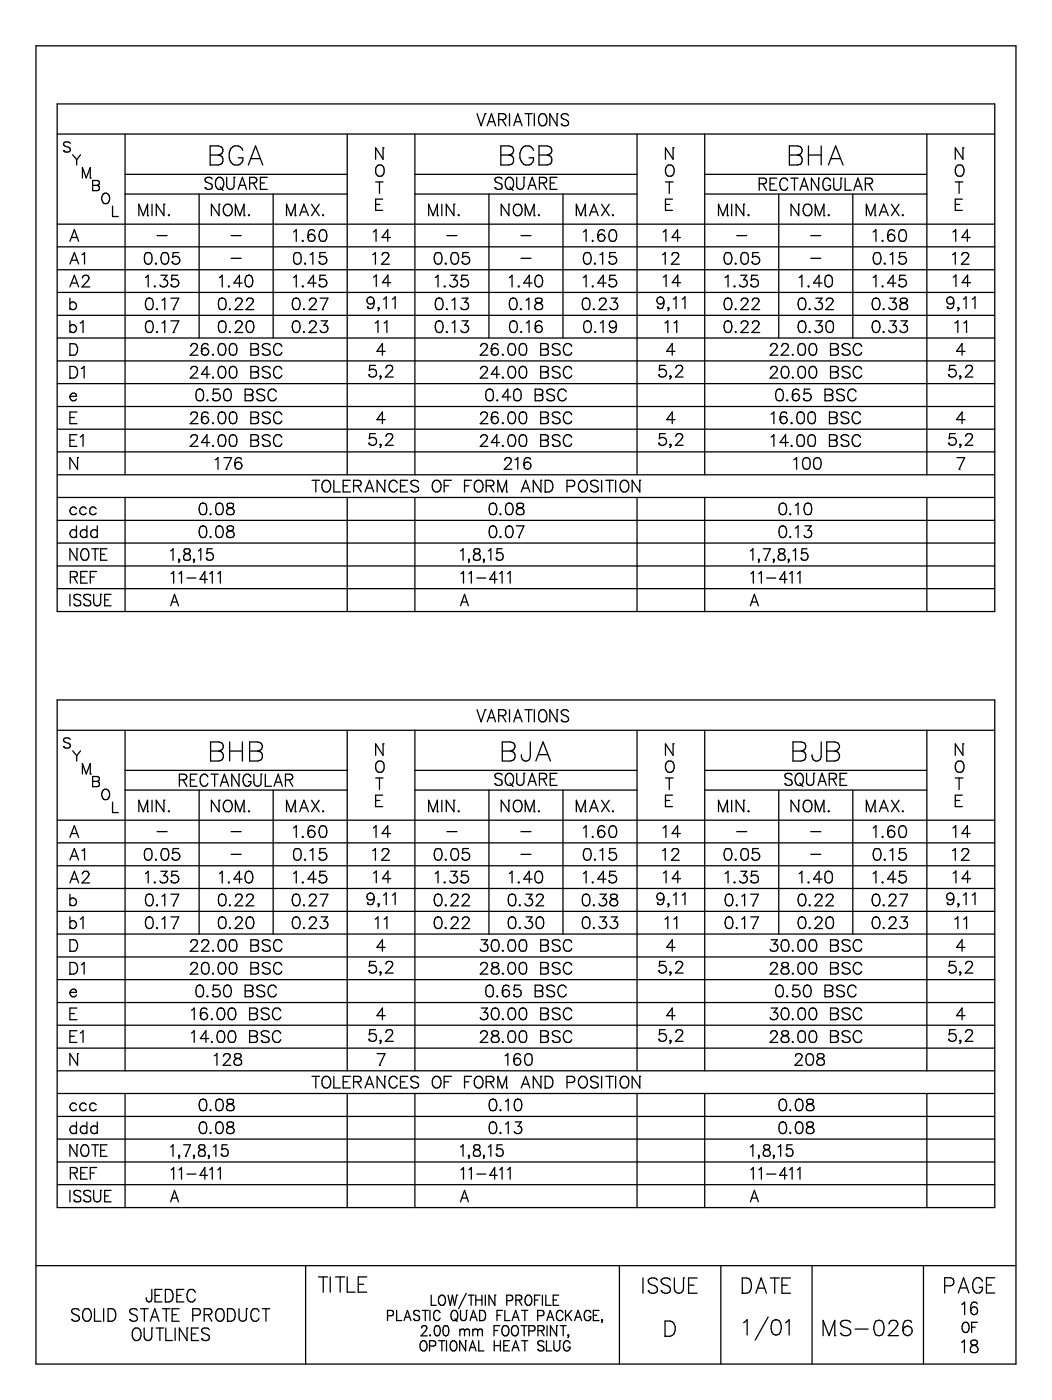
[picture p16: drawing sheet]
<svg xmlns="http://www.w3.org/2000/svg" width="210mm" height="280mm" viewBox="0 0 210 280" stroke-linecap="round" stroke-linejoin="round" font-family="sans-serif">
<g fill="none" stroke="#000" stroke-width=".25">
<path d="M7.2 9.2h195.5v263.1h-195.5zM11.4 20.8h187.1v101.3h-187.1zM11.4 26.8h187.1M12.7 30.1h.1M14 28.6a.76 .76 0 0 0-.7-.3 .76 .76 0 0 0-.6 .5l.1 .3 .9 .3a.49 .49 0 0 1 .3 .5 .49 .49 0 0 1-.4 .5l-.8-.1-.1-.2M14.5 30.9l.8 1M15.3 31.9v1M16.1 30.9l-.8 1M16.4 35.5v-2l.8 2 .8-2v2M18 35.5h.1M18.5 37h.9M18.5 36l1.1 .1a.48 .48 0 0 1 .2 .6 .48 .48 0 0 1-.4 .3 .53 .53 0 0 1 .5 .5 .53 .53 0 0 1-.5 .6h-.9z"/>
<path d="M20.5 38.9a.84 .84 0 0 1 1.1-.1 .84 .84 0 0 1 .3 1 .78 .78 0 0 1-.8 .9 .78 .78 0 0 1-.8-.9zM25 34.8h44.3M25 38.7h44.3M25 26.8v68M39.7 38.7v28.8M40.9 37.5h.1M41.9 29.1h1.6l.6 .2a.85 .85 0 0 1 0 1.4l-.6 .3 .6 .1a1 1 0 0 1 .4 1.1 1 1 0 0 1-1 .7h-1.6zM41.9 31h1.6M42.4 35.7a.79 .79 0 0 0-.8-.3 .79 .79 0 0 0-.7 .5l.2 .4 .8 .4a.58 .58 0 0 1 .5 .6 .58 .58 0 0 1-.6 .5h-.4l-.5-.3M43.2 35.7l.4-.3a1.13 1.13 0 0 1 1 .6 1.13 1.13 0 0 1-.1 1.2 .71 .71 0 0 1-1.1 .5 1.58 1.58 0 0 1-.2-2zM43.9 37.3l.6 .7M45.2 35.4v1.7a.74 .74 0 0 0 .8 .7 .74 .74 0 0 0 .7-.7v-1.7"/>
<path d="M46.7 35.4h.1M47.5 37.8l.9-2.4 .8 2.4M47.8 37h1.1M48.5 30a1.4 1.4 0 0 0-1.6-.9 1.4 1.4 0 0 0-1.2 1.5 1.74 1.74 0 0 0 1.9 2.3 1.27 1.27 0 0 0 .9-1.4h-.9M49.6 32.9l1.4-3.8 1.4 3.8M49.8 36.5h.9a.57 .57 0 0 0 .6-.5 .57 .57 0 0 0-.6-.6h-.9v2.4M50.1 31.7h1.8M50.5 36.5l.7 1.3M52 36.5h.8M53.3 35.4h-1.3v2.4h1.3M54.5 38.7v28.8M69.3 26.8v68"/>
<path d="M75 36.3h1.4M75.4 33a.85 .85 0 0 1 1.2 .8 .99 .99 0 0 1-.1 1.1 .99 .99 0 0 1-1.1 .2 1.42 1.42 0 0 1 0-2.1zM75.7 36.3v2.3M76.3 39.8h-1.3v2.2h1.3M76.4 29.5h.1M76.4 29.5v2.3l-1.4-2.3v2.3M82.8 34.8h44.3M82.8 38.7h44.3M82.8 26.8v68M95.2 22.7l.8 2.4 .8-2.4M96.8 22.7h.1M97.2 25.1l.9-2.4 .8 2.4"/>
<path d="M97.6 24.3h1M97.6 38.7v28.8M98.7 37.5h.1M99.5 23.9h.9a.6 .6 0 0 0 .6-.6 .6 .6 0 0 0-.6-.6h-.9v2.4M99.9 29.1h1.7l.5 .2a.91 .91 0 0 1 0 1.4l-.5 .3 .5 .1a1.02 1.02 0 0 1 .4 1.1 1.02 1.02 0 0 1-.9 .7h-1.7zM99.9 31h1.7M100.2 35.7a.79 .79 0 0 0-.8-.3 .79 .79 0 0 0-.7 .5l.3 .4 1 .5a.64 .64 0 0 1-.3 1h-.4l-.6-.3M100.2 23.9l.7 1.2M101.2 35.5a.83 .83 0 0 1 1.3 .8 .99 .99 0 0 1-.2 1.1 .99 .99 0 0 1-1.1 .3 1.52 1.52 0 0 1 0-2.2zM101.7 22.7v2.4M101.7 37.3l.7 .7M102.5 25.1l.8-2.4 .9 2.4"/>
<path d="M102.8 24.3h1M103.1 35.4v1.7a.72 .72 0 0 0 .7 .7 .72 .72 0 0 0 .7-.7v-1.7M104.5 35.4h.1M104.8 22.7h1.4M105.3 37.8l.9-2.4 .8 2.4M105.5 22.7v2.4M105.7 37h1M106.4 30a1.3 1.3 0 0 0-1.2-.9 1.3 1.3 0 0 0-1.3 .9 2.16 2.16 0 0 0 .9 2.9 1.25 1.25 0 0 0 1.6-1.4h-.8M106.6 22.7v2.4M107.5 29.1h1.7l.5 .2a.85 .85 0 0 1 0 1.4l-.5 .3a1 1 0 0 1 .9 .9 1 1 0 0 1-.9 1h-1.7zM107.5 31h1.7M107.6 36.5l1.3-.1a.57 .57 0 0 0 .2-.6 .57 .57 0 0 0-.5-.4h-1v2.4"/>
<path d="M107.8 22.8l.3-.1a1.17 1.17 0 0 1 .9 1.9 .78 .78 0 0 1-.9 .5 .78 .78 0 0 1-.6-.9 1.58 1.58 0 0 1 .3-1.4zM108.4 36.5l.7 1.3M109.8 36.5h.8M111.1 22.7h.1M111.1 35.4h-1.3v2.4h1.3M111.1 22.7v2.4l-1.4-2.4v2.4M112 24.8h.1M112.3 38.7v28.8M113.4 23.1a.77 .77 0 0 0-.8-.4 .77 .77 0 0 0-.6 .6l.2 .3 1 .5a.57 .57 0 0 1 .2 .6 .57 .57 0 0 1-.5 .4l-.7-.1-.2-.2M127.1 26.8v68M132.8 36.3h1.5M133.2 33a1.05 1.05 0 0 1 1.2 .4 1.05 1.05 0 0 1 0 1.3 .83 .83 0 0 1-1 .5 .83 .83 0 0 1-.6-.9 1.53 1.53 0 0 1 .4-1.3z"/>
<path d="M133.5 36.3v2.3M134.2 39.8h-1.4v2.2h1.4M134.3 29.5h.1M134.3 29.5v2.3l-1.5-2.3v2.3M140.6 34.8h44.3M140.6 38.7h44.3M140.6 26.8v68M151.5 36.7h.9a.57 .57 0 0 0 .5-.6 .57 .57 0 0 0-.5-.5h-.9v2.4M152.2 36.7l.7 1.3M153.6 36.7h.9M155 35.6h-1.4v2.4h1.4M155.4 38.7v28.8"/>
<path d="M157.2 36.1a.8 .8 0 0 0-1-.5 .8 .8 0 0 0-.6 .9 1.09 1.09 0 0 0 1.1 1.5l.4-.4 .1-.2M157.5 29.1h1.7l.5 .2a.91 .91 0 0 1 0 1.4l-.5 .3 .5 .1a1.02 1.02 0 0 1 .3 1.1 1.02 1.02 0 0 1-.8 .7h-1.7zM157.5 31h1.7M157.8 35.6h1.4M158.5 35.6v2.4M159.6 38l.9-2.4 .8 2.4M160 37.2h1M161.3 31h2.6M161.3 29.1v3.8M163.3 35.6h.1M163.3 35.6v2.4l-1.4-2.4v2.4M163.9 29.1v3.8"/>
<path d="M165.3 32.9l1.4-3.8 1.5 3.8M165.7 36.1a.78 .78 0 0 0-.9-.5 .78 .78 0 0 0-.6 .9 1.09 1.09 0 0 0 1 1.5 .77 .77 0 0 0 .5-1h-.5M165.8 31.7h1.9M166.3 35.6v1.7a.72 .72 0 0 0 .8 .7 .72 .72 0 0 0 .7-.7v-1.7M167.8 35.6h.1M168.6 35.6v2.4h1.3M170.2 38.7v28.8M170.4 38l.8-2.4 .8 2.4M170.7 37.2h1M172.7 36.7h.9a.57 .57 0 0 0 .5-.6 .57 .57 0 0 0-.5-.5h-.9v2.4M173.4 36.7l.7 1.3M184.9 26.8v68"/>
<path d="M190.6 36.3h1.5M190.8 33.2a.85 .85 0 0 1 1-.2 .85 .85 0 0 1 .5 .8 1 1 0 0 1-.2 1.1 1 1 0 0 1-1.1 .2 1.46 1.46 0 0 1-.2-1.9zM191.4 36.3v2.3M192 39.8h-1.4v2.2h1.4M192.1 29.5h.1M192.1 29.5v2.3l-1.5-2.3v2.3M11.4 44.8h187.1M11.4 49.3h187.1M11.4 53.9h187.1M11.4 58.4h187.1M13.9 59.5v2.3M13.9 52.7l.9-2.3 .9 2.3"/>
<path d="M13.9 57.3l.9-2.3 .9 2.3M13.9 48.2l.9-2.3 .9 2.3M14.3 52h1M14.3 56.5h1M14.3 47.4h1M16.4 50.8l.5-.4v2.3M16.4 55.5l.2-.3 .3-.2 .6 .1a.51 .51 0 0 1 .1 .7l-1.2 1.5h1.5M22.5 41.2v2h1.1M27.7 43.1v-2.3l.9 2.3 .8-2.3v2.3M29 55.4l.6-.4v2.3M29.1 50.5a.8 .8 0 0 1 1.1 .3 2.03 2.03 0 0 1-.2 1.8 .72 .72 0 0 1-1.1-.3 2.03 2.03 0 0 1 .2-1.8zM29.4 59.6a.8 .8 0 0 1 1.1 .4 1.85 1.85 0 0 1-.3 1.7 .8 .8 0 0 1-1.1-.3 1.85 1.85 0 0 1 .3-1.8z"/>
<path d="M29.4 43.1h.1M29.4 50.4h.1M29.7 59.5h.1M30.3 40.8v2.3M30.9 57.1v.2l.1-.1M31.1 52.5l-.1 .1 .1 .2 .1-.2M31.3 47h2M32.1 55h1.2l-.6 .8a.75 .75 0 0 1 .8 .9 .75 .75 0 0 1-1.1 .6l-.3-.1-.2-.3M32.3 60l.6-.5v2.3M32.4 50.5a.8 .8 0 0 1 1.1 .3 1.2 1.2 0 0 1-.7 2 1.3 1.3 0 0 1-.6-2zM32.7 40.8h.1M32.7 40.8v2.3l-1.5-2.3v2.3"/>
<path d="M32.8 50.4h.1M33.7 42.8l-.1 .1 .1 .2 .1-.2M34.1 56.9h.1M34.1 59.5h1.6l-1.1 2.3M34.3 52.3h.1M35.5 55h-1.2l-.1 1a.82 .82 0 0 1 1.3 0 .82 .82 0 0 1-.2 1.2 .82 .82 0 0 1-1.2-.3M35.7 50.4h-1.1l-.2 1a.83 .83 0 0 1 1.3 0 .83 .83 0 0 1-.2 1.2 .83 .83 0 0 1-1.2-.3M43.7 40.8h.1M43.7 40.8v2.3l-1.5-2.3v2.3M43.8 55.4l.5-.4v2.3M43.9 59.6a.85 .85 0 0 1 1.1 .4 2.03 2.03 0 0 1-.2 1.7 .8 .8 0 0 1-1.1-.3 2.21 2.21 0 0 1 .2-1.8zM44.2 59.5h.1"/>
<path d="M45 40.9a1.09 1.09 0 0 1 1.3 .5 1.09 1.09 0 0 1-.2 1.3l-.4 .4a1.2 1.2 0 0 1-1.2-.9 1.2 1.2 0 0 1 .5-1.3zM45.7 57.1v.2l.1-.1M46.1 47h2M46.1 51.6h2M47 43.1v-2.3l.9 2.3 .8-2.3v2.3M48.3 56.5h-1.6l1.1-1.5v2.3M48.7 43.1h.1M49.2 55.1a.72 .72 0 0 1 1.1 .3 1.75 1.75 0 0 1-.2 1.8 .74 .74 0 0 1-1.1-.3 1.85 1.85 0 0 1 .2-1.8zM49.6 55h.1M49.7 42.8v.3l.1-.2M57.2 43.1v-2.3l.9 2.3 .8-2.3v2.3M58.6 46.3l.5-.4v2.3"/>
<path d="M58.6 55.4l.5-.4v2.3M58.7 59.6a.8 .8 0 0 1 1.1 .4 1.85 1.85 0 0 1-.3 1.7 .8 .8 0 0 1-1.1-.3 1.85 1.85 0 0 1 .3-1.8zM58.9 50.5a.83 .83 0 0 1 1.1 .3 2.03 2.03 0 0 1-.2 1.8 .72 .72 0 0 1-1.1-.3 2.21 2.21 0 0 1 .2-1.8zM58.9 43.1h.1M59 59.5h.1M59.2 50.4h.1M59.8 43.1l.8-2.3 .9 2.3M60.1 42.3h1.1M60.4 48l-.1 .1h.3M60.4 57.1l-.1 .1 .1 .1 .2-.1M60.9 52.5l-.1 .1 .1 .2 .1-.2M61.4 47.4h.1"/>
<path d="M61.9 50.8l.5-.4v2.4M62.2 40.8l1.5 2.3M62.8 46.2a.67 .67 0 0 0-1.1-.2l-.2 .3-.1 1.1M63.1 56.5h-1.7l1.1-1.5v2.3M63.6 56.9h.1M63.6 52.3h.1M63.7 40.8l-1.5 2.3M63.9 59.5h1.5l-1.1 2.3M64 46a.72 .72 0 0 1 1.1 .3 1.85 1.85 0 0 1-.2 1.8 .8 .8 0 0 1-1.1-.3 1.85 1.85 0 0 1 .2-1.8zM64.3 45.9h.1M64.5 42.8l-.1 .1 .1 .2 .1-.2M65 55h-1.1l-.1 1a.82 .82 0 0 1 1.2 0 .82 .82 0 0 1-.2 1.2 .82 .82 0 0 1-1.2-.3"/>
<path d="M65 50.4h-1.1l-.1 1a.83 .83 0 0 1 1.2 0 .83 .83 0 0 1-.2 1.2 .83 .83 0 0 1-1.2-.3M74.4 50.8l.5-.4v2.4M74.5 46.3l.5-.4v2.3M74.5 55.3l.6-.4v2.3M75 40.8h.8M76.3 51v-.4a.81 .81 0 0 1 1.1-.1 .67 .67 0 0 1-.2 1.1l-1.1 1.2h1.6M76.5 59.7l.6-.4v2.3M77.9 47.4h-1.7l1.2-1.5v2.3M78 56.4h-1.7l1.1-1.5v2.3M78.3 59.7l.5-.4v2.3M85.5 43.1v-2.3l.9 2.3 .9-2.3v2.3M86.8 55.4l.6-.4v2.3"/>
<path d="M87 50.5a.8 .8 0 0 1 1.1 .3 1.2 1.2 0 0 1-.8 2 1.3 1.3 0 0 1-.5-2zM87.2 59.6a.8 .8 0 0 1 1.1 .4 1.85 1.85 0 0 1-.2 1.7 .8 .8 0 0 1-1.1-.3 1.85 1.85 0 0 1 .2-1.8zM87.3 43.1h.1M87.3 50.4h.1M87.5 59.5h.1M88.2 40.8v2.3M88.8 57.1l-.2 .1 .2 .1v-.1M89 52.5l-.2 .1 .2 .2v-.2M89.2 47h2M89.9 55h1.3l-.7 .8a.75 .75 0 0 1 .8 .9 .75 .75 0 0 1-1 .6l-.4-.1-.2-.3M90.2 60l.5-.5v2.3M90.3 50.5a.8 .8 0 0 1 1.1 .3 1.2 1.2 0 0 1-.8 2 1.3 1.3 0 0 1-.5-2z"/>
<path d="M90.6 40.8h.1M90.6 40.8v2.3l-1.6-2.3v2.3M90.6 50.4h.1M91.5 42.8l-.1 .1 .1 .2 .1-.2M91.9 56.9h.1M92.2 52.3h.1M92.2 59.5h1.2l-.7 .9a.74 .74 0 0 1 .8 .8 .74 .74 0 0 1-1 .6l-.3-.1-.3-.3M93.3 55h-1.1l-.1 1a.82 .82 0 0 1 1.2 0 .82 .82 0 0 1-.2 1.2 .82 .82 0 0 1-1.2-.3M93.5 50.4h-1.1l-.1 1a.82 .82 0 0 1 1.2-.1 .82 .82 0 0 1-.1 1.3 .82 .82 0 0 1-1.2-.3M101.5 40.8h.1M101.5 40.8v2.3l-1.5-2.3v2.3M101.6 55.4l.6-.4v2.3"/>
<path d="M102 59.6a.8 .8 0 0 1 1.1 .4 1.85 1.85 0 0 1-.3 1.7 .8 .8 0 0 1-1.1-.3 1.85 1.85 0 0 1 .3-1.8zM102.3 59.5h.1M102.8 40.9a1.05 1.05 0 0 1 1.3 .3 1.05 1.05 0 0 1-.1 1.3 .83 .83 0 0 1-.9 .6 .83 .83 0 0 1-.7-.9 1.37 1.37 0 0 1 .4-1.3zM103.5 57.1l-.1 .1 .1 .1 .1-.1M103.9 47h2M103.9 51.6h2M104.8 43.1v-2.3l.9 2.3 .9-2.3v2.3M105 60l.5-.5v2.3M106.2 56.5h-1.7l1.1-1.5v2.3M106.6 43.1h.1M107 59.6a.44 .44 0 0 0-.2 .5 .44 .44 0 0 0 .4 .3 1.01 1.01 0 0 1 1.1 1 .82 .82 0 0 1-.9 .4 .82 .82 0 0 1-.7-.7 1.43 1.43 0 0 1 1.4-.8v-.5a.91 .91 0 0 0-1.1-.2zM107 55.1a.72 .72 0 0 1 1.1 .3 1.75 1.75 0 0 1-.2 1.8 .74 .74 0 0 1-1.1-.3 1.85 1.85 0 0 1 .2-1.8z"/>
<path d="M107.4 55h.1M107.5 42.8l-.1 .1 .1 .2 .1-.2M115 43.1v-2.3l.9 2.3 .9-2.3v2.3M116.4 46.3l.5-.4v2.3M116.4 55.4l.5-.4v2.3M116.5 59.6a.8 .8 0 0 1 1.1 .4 2.03 2.03 0 0 1-.2 1.7 .8 .8 0 0 1-1.1-.3 2.03 2.03 0 0 1 .2-1.8zM116.7 50.5a.8 .8 0 0 1 1.1 .3 1.2 1.2 0 0 1-.7 2 1.3 1.3 0 0 1-.6-2zM116.8 43.1h.1M116.8 59.5h.1M117.1 50.4h.1M117.6 43.1l.9-2.3 .9 2.3M118 42.3h1.1"/>
<path d="M118.3 48l-.1 .1h.2M118.3 57.1v.2l.1-.1M118.7 52.5l-.1 .1 .1 .2 .1-.2M119.3 47.4h.1M119.7 50.8l.5-.4v2.4M120 40.8l1.6 2.3M120.6 46.2a.64 .64 0 0 0-1-.2l-.2 .3-.1 1.1M120.9 56.5h-1.6l1.1-1.5v2.3M121.5 56.9h.1M121.5 52.3h.1M121.6 40.8l-1.6 2.3M121.8 46a.72 .72 0 0 1 1.1 .3 1.85 1.85 0 0 1-.2 1.8 .8 .8 0 0 1-1.1-.3 1.85 1.85 0 0 1 .2-1.8z"/>
<path d="M121.9 59.5h1.2l-.6 .9a.74 .74 0 0 1 .8 .8 .74 .74 0 0 1-1 .6l-.4-.1-.2-.3M122.2 45.9h.1M122.3 42.8l-.1 .1 .1 .2 .1-.2M122.8 55h-1.1l-.1 1a.82 .82 0 0 1 1.2 0 .82 .82 0 0 1-.1 1.2 .82 .82 0 0 1-1.2-.3M122.8 50.4h-1.1l-.1 1a.83 .83 0 0 1 1.3 0 .83 .83 0 0 1-.2 1.2 .83 .83 0 0 1-1.2-.3M132.2 50.8l.5-.4v2.4M132.3 46.3l.6-.4v2.3M132.4 55.3l.5-.4v2.3M132.8 40.8h.8M134.1 51l.1-.4a.81 .81 0 0 1 1-.1 .6 .6 0 0 1 .1 .8l-1.3 1.5h1.5M134.3 59.7l.6-.4v2.3M135.7 47.4h-1.6l1.1-1.5v2.3"/>
<path d="M135.8 56.4h-1.7l1.1-1.5v2.3M136.1 59.7l.6-.4v2.3M143.4 43.1v-2.3l.9 2.3 .8-2.3v2.3M144.7 55.4l.6-.4v2.3M144.8 59.6a.8 .8 0 0 1 1.1 .4 1.85 1.85 0 0 1-.2 1.7 .8 .8 0 0 1-1.1-.3 1.85 1.85 0 0 1 .2-1.8zM144.8 50.5a.8 .8 0 0 1 1.1 .3 1.2 1.2 0 0 1-.8 2 1.3 1.3 0 0 1-.5-2zM145.1 43.1h.1M145.1 50.4h.1M145.1 59.5h.1M146 40.8v2.3M146.6 57.1l-.1 .1 .1 .1 .1-.1M146.8 52.5v.3l.1-.2"/>
<path d="M147 47h2M147.8 55h1.2l-.6 .8a.77 .77 0 0 1 .7 1.1 .77 .77 0 0 1-1.3 .3l-.2-.3M148.1 50.5a.8 .8 0 0 1 1.1 .3 2.03 2.03 0 0 1-.2 1.8 .72 .72 0 0 1-1.1-.3 2.03 2.03 0 0 1 .2-1.8zM148.4 40.8h.1M148.4 40.8v2.3l-1.5-2.3v2.3M148.4 50.4h.1M149.4 42.8l-.2 .1 .2 .2 .1-.2M149.8 56.9h.1M150 52.3h.1M151.1 55h-1.1l-.1 1a.81 .81 0 0 1 1.2-.1 .81 .81 0 0 1-.1 1.2 .81 .81 0 0 1-1.2-.2M151.3 50.4h-1.1l-.1 1a.83 .83 0 0 1 1.3 0 .83 .83 0 0 1-.2 1.2 .83 .83 0 0 1-1.2-.3M159.4 40.8h.1"/>
<path d="M159.4 40.8v2.3l-1.6-2.3v2.3M159.4 55.4l.6-.4v2.3M159.6 59.6a.8 .8 0 0 1 1.1 .4 1.85 1.85 0 0 1-.2 1.7 .8 .8 0 0 1-1.1-.3 1.85 1.85 0 0 1 .2-1.8zM159.9 59.5h.1M160.7 40.9a.87 .87 0 0 1 1.3 .7 1 1 0 0 1-.2 1.1 1 1 0 0 1-1.1 .2 1.42 1.42 0 0 1 0-2zM161.4 57.1l-.2 .1 .2 .1v-.1M161.8 47h2M161.8 51.6h2M162.7 43.1v-2.3l.8 2.3 .9-2.3v2.3M162.8 59.5h1.2l-.7 .9a.74 .74 0 0 1 .8 .8 .74 .74 0 0 1-1 .6l-.3-.1-.2-.3M164 56.5h-1.7l1.1-1.5v2.3M164.4 43.1h.1"/>
<path d="M164.9 55.1a.75 .75 0 0 1 1.1 .3 1.92 1.92 0 0 1-.2 1.8 .74 .74 0 0 1-1.1-.3 2.21 2.21 0 0 1 .2-1.8zM165.2 55h.1M165.4 42.8l-.2 .1 .2 .2 .1-.2M172.9 43.1v-2.3l.8 2.3 .9-2.3v2.3M174.2 46.3l.6-.4v2.3M174.2 55.4l.6-.4v2.3M174.3 59.6a.8 .8 0 0 1 1.2 .4 1.85 1.85 0 0 1-.3 1.7 .8 .8 0 0 1-1.1-.3 1.85 1.85 0 0 1 .2-1.8zM174.6 50.5a.8 .8 0 0 1 1.1 .3 1.2 1.2 0 0 1-.8 2 1.3 1.3 0 0 1-.6-2zM174.6 43.1h.1M174.7 59.5h.1M174.9 50.4h.1M175.5 43.1l.8-2.3 .9 2.3"/>
<path d="M175.8 42.3h1.1M176.1 48l-.1 .1h.2M176.1 57.1l-.1 .1 .1 .1 .1-.1M176.6 52.5l-.2 .1 .2 .2 .1-.2M177.1 47.4h.1M177.6 59.5h1.2l-.7 .9a.75 .75 0 0 1 .8 .9 .75 .75 0 0 1-1 .5l-.3-.1-.3-.3M177.6 50.8l.5-.4v2.4M177.9 40.8l1.5 2.3M178.5 46.2a.69 .69 0 0 0-1.1-.2l-.2 .3-.1 1.1M178.8 56.5h-1.7l1.1-1.5v2.3M179.3 56.9h.1M179.3 52.3h.1"/>
<path d="M179.4 40.8l-1.5 2.3M179.6 46a.72 .72 0 0 1 1.1 .3 1.85 1.85 0 0 1-.2 1.8 .8 .8 0 0 1-1.1-.3 1.85 1.85 0 0 1 .2-1.8zM179.8 59.6a.44 .44 0 0 0-.2 .5 .44 .44 0 0 0 .4 .3 1.01 1.01 0 0 1 1.1 1l-.1 .2a.94 .94 0 0 1-1.4-.2 1.17 1.17 0 0 1 1.3-1.1l.1-.5a.99 .99 0 0 0-1.2-.2zM180 45.9h.1M180.1 42.8l-.1 .1 .1 .2 .2-.2M180.7 55h-1.1l-.2 1a.82 .82 0 0 1 1.3 0 .82 .82 0 0 1-.2 1.2 .82 .82 0 0 1-1.2-.3M180.7 50.4h-1.1l-.2 1a.83 .83 0 0 1 1.3 0 .83 .83 0 0 1-.2 1.2 .83 .83 0 0 1-1.2-.3M190.1 50.8l.5-.4v2.4M190.1 46.3l.6-.4v2.3M190.2 55.3l.5-.4v2.3M190.6 40.8h.9M191.9 51l.1-.4a.74 .74 0 0 1 1.3 .2l-.4 .8-1.1 1.2h1.6"/>
<path d="M192.2 59.7l.6-.4v2.3M193.6 47.4h-1.7l1.1-1.5v2.3M193.7 56.4h-1.7l1.1-1.5v2.3M194 59.7l.5-.4v2.3M11.4 67.5h187.1M11.4 72.1h187.1M11.4 76.6h187.1M11.4 63h187.1M13.9 75.5h.1M13.9 70.9h.1M13.9 64.1v2.3M13.9 68.6h.8a1.22 1.22 0 0 1 .8 1.2 1.22 1.22 0 0 1-.8 1.1h-.8z"/>
<path d="M13.9 73.2h.8a1.25 1.25 0 0 1 .8 1.1 1.25 1.25 0 0 1-.8 1.2h-.8zM13.9 79.1a.72 .72 0 0 0 .5 .9 .72 .72 0 0 0 .9-.3M13.9 60.6a.73 .73 0 0 1 1.1-.1 .73 .73 0 0 1 0 1.1 .73 .73 0 0 1-1.1-.1M13.9 65.2a.73 .73 0 0 1 1.1-.1 .73 .73 0 0 1 0 1 .73 .73 0 0 1-1.1-.1M14.3 78.6a.64 .64 0 0 1 1 .3v.2h-1.4zM16 64.5l.6-.4v2.3M16.2 73.6l.6-.4v2.3M29.4 64.2a.74 .74 0 0 1 1.1 .3 1.85 1.85 0 0 1-.3 1.8 .72 .72 0 0 1-1.1-.4 1.78 1.78 0 0 1 .3-1.7zM29.7 64.1h.1M31.3 61.6l-.1 .1h.2M31.3 66.2l-.1 .1 .1 .1 .1-.1M32.3 64.5l.6-.4v2.3"/>
<path d="M34.1 64.1h1.6l-1.1 2.3M34.6 61.8h.1M34.6 66.4h.1M38.1 73.7l.1-.3a.75 .75 0 0 1 1.1 0 .83 .83 0 0 1-.2 1l-1.1 1.1h1.5M38.1 69.2l.2-.5 .7-.1a.59 .59 0 0 1 .3 .9l-1.3 1.4h1.5M39.4 77.8a.75 .75 0 0 1 1.1 .4 2.03 2.03 0 0 1-.2 1.7 .8 .8 0 0 1-1.1-.3 2.21 2.21 0 0 1 .2-1.8zM39.7 77.7h.1M40.2 70.2h.1M41.4 79.8l-.1 .1h.2M41.5 68.9a.64 .64 0 0 0-1-.2l-.2 .4-.1 1.1M41.8 74.7h-1.6l1.1-1.5v2.3M42.4 79.6h.1"/>
<path d="M42.5 70.7l-.1 .1h.2M42.5 75.3l-.1 .1 .1 .1 .1-.1M43.7 77.7h-1.1l-.1 1a.83 .83 0 0 1 1.3 0 .83 .83 0 0 1-.2 1.2 .83 .83 0 0 1-1.2-.3M43.8 73.3a.74 .74 0 0 1 1.1 .3 1.2 1.2 0 0 1-.7 1.9 1.3 1.3 0 0 1-.6-1.9zM43.8 68.7a.72 .72 0 0 1 1.1 .4 1.85 1.85 0 0 1-.2 1.7 .8 .8 0 0 1-1.1-.3 1.85 1.85 0 0 1 .2-1.8zM43.9 64.2a.79 .79 0 0 1 1.1 .3 2.03 2.03 0 0 1-.2 1.8 .72 .72 0 0 1-1.1-.4 2.14 2.14 0 0 1 .2-1.7zM44.2 68.6h.1M44.2 73.2h.1M44.2 64.1h.1M44.9 77.8a.72 .72 0 0 1 1.1 .4 1.85 1.85 0 0 1-.2 1.7 .8 .8 0 0 1-1.1-.3 1.85 1.85 0 0 1 .2-1.8zM45.3 77.7h.1M45.9 66.2v.2l.1-.1"/>
<path d="M45.9 61.6l-.1 .1h.2M46 73.3a.79 .79 0 0 1 1.2 .3 2.03 2.03 0 0 1-.3 1.8 .72 .72 0 0 1-1.1-.4 2.09 2.09 0 0 1 .2-1.7zM46 68.7a.77 .77 0 0 1 1.2 .4 2.03 2.03 0 0 1-.3 1.7 .8 .8 0 0 1-1.1-.3 2.21 2.21 0 0 1 .2-1.8zM46.4 68.6h.1M46.4 73.2h.1M47 64.6l.1-.3 .3-.2 .7 .1a.49 .49 0 0 1 .1 .7l-1.3 1.5h1.6M47 60.1l.1-.4a.81 .81 0 0 1 1-.1 .51 .51 0 0 1 .1 .8l-1.3 1.4h1.6M48.9 77.7h1a.65 .65 0 0 1 .6 .7l-.2 .3-.4 .1a.59 .59 0 0 1 .6 .6 .59 .59 0 0 1-.6 .6h-1zM48.9 78.8h1M49.2 60.1l.2-.5a.81 .81 0 0 1 1 .1 .74 .74 0 0 1-.2 1l-1.1 1.1h1.6M49.4 64.2a.74 .74 0 0 1 1.1 .3 1.85 1.85 0 0 1-.2 1.8 .72 .72 0 0 1-1.1-.4 1.78 1.78 0 0 1 .2-1.7zM49.8 64.1h.1"/>
<path d="M50.1 68.6l1.3 .1a.56 .56 0 0 1 0 .9l-.4 .1 .4 .1a.61 .61 0 0 1 .2 .7 .61 .61 0 0 1-.6 .4h-.9zM50.1 73.2l1.3 .1a.51 .51 0 0 1 0 .8l-.4 .2 .4 .1a.62 .62 0 0 1 .2 .7 .62 .62 0 0 1-.6 .4h-.9zM50.1 69.7h.9M50.1 74.3h.9M51.2 79.7h.1M52.3 70.6h.1M52.3 75.1h.1M52.8 78a.88 .88 0 0 0-.8-.4 .88 .88 0 0 0-.8 .6 1.24 1.24 0 0 0 1.1 .7 .58 .58 0 0 1 .5 .4 .58 .58 0 0 1-.2 .6 1.13 1.13 0 0 1-1.4-.2M53.9 68.9a1.02 1.02 0 0 0-1.6 0 .61 .61 0 0 0 .5 .7l.7 .2a.6 .6 0 0 1 .2 1 1.26 1.26 0 0 1-1.4-.2M53.9 73.5a.89 .89 0 0 0-1.6 .2l.3 .3 .9 .4a.57 .57 0 0 1 .2 1 1.08 1.08 0 0 1-1.4-.3M55.1 78.2a.85 .85 0 0 0-.9-.5 .85 .85 0 0 0-.7 .9 1.03 1.03 0 0 0 .2 1.1 1.03 1.03 0 0 0 1.1 .2l.3-.4M56.2 69.2a.84 .84 0 0 0-.9-.6 .84 .84 0 0 0-.7 .9 1.01 1.01 0 0 0 .2 1.1 1.01 1.01 0 0 0 1.1 .2l.3-.4"/>
<path d="M56.2 73.7a.85 .85 0 0 0-.9-.6 .85 .85 0 0 0-.7 .9 1 1 0 0 0 .2 1.1 1 1 0 0 0 1.1 .3l.3-.5M58.7 64.2a.74 .74 0 0 1 1.1 .3 1.85 1.85 0 0 1-.3 1.8 .72 .72 0 0 1-1.1-.4 1.78 1.78 0 0 1 .3-1.7zM59 64.1h.1M60.6 61.6v.1h.2M60.6 66.2v.2l.2-.1M61.7 64.6v-.1a.73 .73 0 0 1 .7-.5 .73 .73 0 0 1 .7 .5l-.3 .8-1.1 1.1h1.5M61.7 60.1l.2-.4a.74 .74 0 0 1 1.2 .3l-.3 .7-1.1 1.1h1.5M64.1 64.1h1.2l-.7 .8a.75 .75 0 0 1 .8 .9 .75 .75 0 0 1-1 .6l-.3-.1-.2-.4M64.3 61.8h.1M73.3 61.3h.1M73.6 74.8h.1M74.7 60.1a1.16 1.16 0 0 1-.7 1.5l-.6-.1-.1-.2"/>
<path d="M74.9 64.5l.5-.4v2.3M74.9 72.9h-1.1l-.1 1a.82 .82 0 0 1 1.2 0 .82 .82 0 0 1-.1 1.2 .82 .82 0 0 1-1.2-.3M75.4 61.5l.1-.1 .1 .1zM75.6 61.5l-.2 .6M75.8 75.1l.1-.1 .1 .1-.1 .2zM76 75.1l-.2 .6M76.6 64.5l.6-.4v2.3M76.9 70.2h-1.7l1.1-1.6v2.3M77 73.5l.2-.5a.81 .81 0 0 1 1.1 .2 .74 .74 0 0 1-.3 .9l-1.1 1.2h1.6M87.2 64.2a.74 .74 0 0 1 1.1 .3 1.85 1.85 0 0 1-.2 1.8 .72 .72 0 0 1-1.1-.4 1.78 1.78 0 0 1 .2-1.7zM87.5 64.1h.1M89.2 61.6l-.2 .1h.3"/>
<path d="M89.2 66.2l-.2 .1 .2 .1 .1-.1M90.2 64.5l.5-.4v2.3M92.2 64.1h1.2l-.7 .8a.77 .77 0 0 1 .7 1.1 .77 .77 0 0 1-1.2 .3l-.3-.4M95.9 73.7v-.1a.73 .73 0 0 1 .7-.5 .73 .73 0 0 1 .7 .5l-.4 .8-1.1 1.1h1.5M95.9 69.2v-.1a.72 .72 0 0 1 1.1-.4 .48 .48 0 0 1 .1 .8l-1.3 1.4h1.5M97.3 77.8a.72 .72 0 0 1 1.1 .4 2.21 2.21 0 0 1-.3 1.7 .85 .85 0 0 1-1.1-.3 2.03 2.03 0 0 1 .3-1.8zM97.6 77.7h.1M98 70.2h.1M99.3 79.8l-.2 .1h.2M99.3 68.9a.64 .64 0 0 0-.9-.2l-.3 .4-.1 1.1M99.7 74.7h-1.7l1.1-1.5v2.3M100.4 70.7l-.2 .1h.3"/>
<path d="M100.4 75.3l-.2 .1 .2 .1 .1-.1M101.7 68.7a.72 .72 0 0 1 1.1 .4 1.85 1.85 0 0 1-.2 1.7 .8 .8 0 0 1-1.1-.3 1.85 1.85 0 0 1 .2-1.8zM101.7 73.3a.74 .74 0 0 1 1.1 .3 1.2 1.2 0 0 1-.8 1.9 1.3 1.3 0 0 1-.5-1.9zM101.9 79.3h-1.7l1.1-1.6v2.3M102 68.6h.1M102 73.2h.1M102 64.2a.74 .74 0 0 1 1.1 .3 1.85 1.85 0 0 1-.2 1.8 .72 .72 0 0 1-1.1-.4 1.78 1.78 0 0 1 .2-1.7zM102.3 64.1h.1M102.8 77.8a.75 .75 0 0 1 1.1 .4 2.03 2.03 0 0 1-.2 1.7 .8 .8 0 0 1-1.1-.3 2.21 2.21 0 0 1 .2-1.8zM103.1 77.7h.1M103.9 73.3a.74 .74 0 0 1 1.1 .3 2.21 2.21 0 0 1-.2 1.8 .75 .75 0 0 1-1.1-.4 1.92 1.92 0 0 1 .2-1.7zM103.9 68.7a.72 .72 0 0 1 1.1 .4 2.21 2.21 0 0 1-.2 1.7 .83 .83 0 0 1-1.1-.3 2.03 2.03 0 0 1 .2-1.8z"/>
<path d="M103.9 61.6l-.1 .1h.3M104 66.2v.2l.1-.1M104.2 68.6h.1M104.2 73.2h.1M105 64.5l.6-.4v2.3M106.8 65.6h.1M106.8 77.7l1.3 .1a.56 .56 0 0 1 0 .9l-.3 .1 .3 .1a.61 .61 0 0 1 .2 .7 .61 .61 0 0 1-.5 .4h-1zM106.8 78.8h1M107.9 73.2l1.3 .1a.51 .51 0 0 1 0 .8l-.3 .2 .3 .1a.62 .62 0 0 1 .2 .7 .62 .62 0 0 1-.5 .4h-1zM107.9 68.6l1.3 .1a.56 .56 0 0 1 0 .9l-.3 .1 .3 .1a.61 .61 0 0 1 .2 .7 .61 .61 0 0 1-.5 .4h-1zM107.9 69.7h1M107.9 74.3h1"/>
<path d="M108.1 64.4a.64 .64 0 0 0-1-.2l-.2 .3-.1 1.1M109.1 79.7h.1M110.2 70.6h.1M110.2 75.1h.1M110.6 78a.85 .85 0 0 0-.8-.3 .85 .85 0 0 0-.7 .5l.2 .4 .9 .3a.56 .56 0 0 1 .5 .5 .56 .56 0 0 1-.3 .5 1.09 1.09 0 0 1-1.3-.2M111.7 73.5a.85 .85 0 0 0-.8-.4 .85 .85 0 0 0-.7 .6l.2 .3 1.1 .5a.56 .56 0 0 1 0 .9 1.01 1.01 0 0 1-1.3-.3M111.7 68.9a.84 .84 0 0 0-.8-.3 .84 .84 0 0 0-.7 .6l.4 .4 .7 .2a.59 .59 0 0 1 .4 .8 1.07 1.07 0 0 1-1.5 0M113 78.2a.85 .85 0 0 0-1-.5 .85 .85 0 0 0-.7 .9 1.03 1.03 0 0 0 .2 1.1 1.03 1.03 0 0 0 1.1 .2l.4-.4M114.1 73.7a.85 .85 0 0 0-1-.5 .85 .85 0 0 0-.7 .8 .97 .97 0 0 0 .3 1.3 .97 .97 0 0 0 1.3-.2l.1-.2M114.1 69.2a.84 .84 0 0 0-1-.6 .84 .84 0 0 0-.7 .9 1.01 1.01 0 0 0 .2 1.1 1.01 1.01 0 0 0 1.1 .2l.4-.4M116.8 64.2a.74 .74 0 0 1 1.1 .3 1.85 1.85 0 0 1-.2 1.8 .72 .72 0 0 1-1.1-.4 1.78 1.78 0 0 1 .2-1.7zM117.1 64.1h.1"/>
<path d="M118.5 61.6l-.1 .1h.2M118.8 66.2v.2l.1-.1M119.6 60.1l.1-.4a.81 .81 0 0 1 1-.1 .56 .56 0 0 1 .1 .8l-1.3 1.4h1.6M119.8 64.5l.5-.4v2.3M121.6 66h.1M123 64.8a1.14 1.14 0 0 1-.9 1.6l-.5-.4M131.2 61.3h.1M131.4 74.8h.1M132.5 60.1a1.16 1.16 0 0 1-.7 1.5l-.5-.1-.1-.2M132.7 64.5l.5-.4v2.3M132.7 72.9h-1.1v1a.83 .83 0 0 1 1.2 0 .83 .83 0 0 1-.2 1.3 .83 .83 0 0 1-1.2-.4M133.2 61.5l.2-.1 .1 .1z"/>
<path d="M133.5 61.5l-.3 .6M133.6 75.1l.2-.1 .1 .1-.1 .2zM133.9 75.1l-.3 .6M134.5 64.5l.5-.4v2.3M134.7 70.2h-1.7l1.1-1.6v2.3M134.9 73.5l.1-.3a.74 .74 0 0 1 1.2 .2l-.3 .7-1.1 1.2h1.5M144.8 64.2a.74 .74 0 0 1 1.1 .3 1.85 1.85 0 0 1-.2 1.8 .72 .72 0 0 1-1.1-.4 1.78 1.78 0 0 1 .2-1.7zM145.1 64.1h.1M146.8 61.6l-.1 .1h.2M146.8 66.2v.2l.1-.1M147.9 64.6v-.1a.73 .73 0 0 1 .7-.5 .73 .73 0 0 1 .6 .5l-.3 .8-1.1 1.1h1.5M147.9 60.1l.1-.4a.74 .74 0 0 1 1.2 .3l-.3 .7-1.1 1.1h1.5"/>
<path d="M150.1 64.6l.1-.3 .4-.2 .6 .1a.49 .49 0 0 1 .1 .7l-1.3 1.5h1.6M150.1 60.1l.1-.4a.81 .81 0 0 1 1-.1 .51 .51 0 0 1 .1 .8l-1.3 1.4h1.6M153.8 73.7l.1-.3 .3-.2 .7 .1a.49 .49 0 0 1 .1 .7l-1.4 1.5h1.6M153.8 69.2l.1-.4 .3-.2 .7 .1a.51 .51 0 0 1 .1 .8l-1.4 1.4h1.6M155.1 77.8a.72 .72 0 0 1 1.1 .4 1.85 1.85 0 0 1-.2 1.7 .8 .8 0 0 1-1.1-.3 1.85 1.85 0 0 1 .2-1.8zM155.4 77.7h.1M156 69.2l.2-.5 .7-.1a.59 .59 0 0 1 .3 .9l-1.3 1.4h1.5M156.2 73.3a.74 .74 0 0 1 1.1 .3 1.2 1.2 0 0 1-.8 1.9 1.3 1.3 0 0 1-.5-1.9zM156.5 73.2h.1M157.1 79.8l-.1 .1h.2M158.1 79.3h.1M158.2 70.7l-.1 .1h.2"/>
<path d="M158.2 75.3v.2l.1-.1M159.4 78a.67 .67 0 0 0-1-.2l-.2 .4-.1 1.1M159.5 73.3a.74 .74 0 0 1 1.1 .3 2.21 2.21 0 0 1-.2 1.8 .75 .75 0 0 1-1.1-.4 1.92 1.92 0 0 1 .2-1.7zM159.5 68.7a.72 .72 0 0 1 1.1 .4 2.21 2.21 0 0 1-.2 1.7 .83 .83 0 0 1-1.1-.3 2.03 2.03 0 0 1 .2-1.8zM159.6 64.2a.74 .74 0 0 1 1.1 .3 1.85 1.85 0 0 1-.2 1.8 .72 .72 0 0 1-1.1-.4 1.78 1.78 0 0 1 .2-1.7zM159.8 68.6h.1M159.8 73.2h.1M159.9 64.1h.1M160.3 79.6h.1M161.6 66.2l-.2 .1 .2 .1 .1-.1M161.6 61.6l-.2 .1h.3M161.6 77.7h-1.1l-.1 1a.83 .83 0 0 1 1.3 0 .83 .83 0 0 1-.2 1.2 .83 .83 0 0 1-1.2-.3"/>
<path d="M161.7 73.3a.74 .74 0 0 1 1.1 .3 1.2 1.2 0 0 1-.7 1.9 1.3 1.3 0 0 1-.6-1.9zM161.7 68.7a.72 .72 0 0 1 1.1 .4 1.85 1.85 0 0 1-.2 1.7 .8 .8 0 0 1-1.1-.3 1.85 1.85 0 0 1 .2-1.8zM162.1 68.6h.1M162.1 73.2h.1M162.8 64.1h1.2l-.7 .8a.74 .74 0 0 1 .8 .9 .74 .74 0 0 1-1 .6l-.4-.2-.1-.3M164.6 77.7h1a.64 .64 0 0 1 .6 .7l-.3 .3-.3 .1a.59 .59 0 0 1 .6 .6 .59 .59 0 0 1-.6 .6h-1zM164.6 78.8h1M164.9 60.1l.1-.4a.74 .74 0 0 1 1.2 .3l-.3 .7-1.1 1.1h1.5M165.1 64.2a.74 .74 0 0 1 1.1 .3 2.21 2.21 0 0 1-.2 1.8 .77 .77 0 0 1-1.1-.4 1.96 1.96 0 0 1 .2-1.7zM165.5 64.1h.1M165.7 68.6h1a.57 .57 0 0 1 .5 .9l-.5 .2a.59 .59 0 0 1 .6 .6 .59 .59 0 0 1-.6 .6h-1zM165.7 73.2h1a.59 .59 0 0 1 .6 .6l-.6 .5a.62 .62 0 0 1 .6 .6 .62 .62 0 0 1-.6 .6h-1z"/>
<path d="M165.7 69.7h1M165.7 74.3h1M166.9 79.7h.1M168 70.6h.1M168 75.1h.1M168.5 78a.85 .85 0 0 0-.9-.3 .85 .85 0 0 0-.7 .5l.3 .4 .8 .3a.56 .56 0 0 1 .5 .5 .56 .56 0 0 1-.2 .5 1.09 1.09 0 0 1-1.4-.2M169.6 73.5a.88 .88 0 0 0-.8-.4 .88 .88 0 0 0-.8 .6l.3 .3 .8 .4a.54 .54 0 0 1 .5 .4 .54 .54 0 0 1-.2 .6 1.01 1.01 0 0 1-1.4-.3M169.6 68.9a.87 .87 0 0 0-.9-.4 .87 .87 0 0 0-.7 .7l.5 .4a1.24 1.24 0 0 1 1.1 .7v.3a1.12 1.12 0 0 1-1.6 0M170.8 78.2a.85 .85 0 0 0-1-.5 .85 .85 0 0 0-.7 .9 1.04 1.04 0 0 0 .3 1.1 1.04 1.04 0 0 0 1.1 .2l.3-.4M171.9 73.7a.87 .87 0 0 0-1-.5 .87 .87 0 0 0-.7 .8 .97 .97 0 0 0 .4 1.3 .97 .97 0 0 0 1.2-.2l.1-.2M171.9 69.2a.87 .87 0 0 0-.9-.6 .87 .87 0 0 0-.8 .9 1.04 1.04 0 0 0 .3 1.1 1.04 1.04 0 0 0 1.1 .2l.3-.4M174.3 64.2a.74 .74 0 0 1 1.2 .3 1.85 1.85 0 0 1-.3 1.8 .72 .72 0 0 1-1.1-.4 1.78 1.78 0 0 1 .2-1.7z"/>
<path d="M174.7 64.1h.1M176.3 61.6l-.1 .1h.2M176.3 66.2l-.1 .1 .1 .1 .1-.1M177.6 64.1h1.2l-.7 .8a.77 .77 0 0 1 .7 1.1 .77 .77 0 0 1-1.2 .3l-.3-.4M179.8 64.1h1.2l-.7 .8a.74 .74 0 0 1 .8 .9 .74 .74 0 0 1-1 .6l-.5-.2v-.3M189 61.3h.1M189.3 74.8h.1M190.3 60.1l-.1 1.1a.83 .83 0 0 1-1.1 .3l-.1-.2M190.5 64.5l.6-.4v2.3M190.6 72.9h-1.1l-.1 1a.83 .83 0 0 1 1.2 0 .83 .83 0 0 1-.1 1.3 .83 .83 0 0 1-1.2-.4M191.2 61.4l.1 .1-.1 .1zM191.3 61.5l-.2 .6"/>
<path d="M191.6 75l.1 .1-.1 .2zM191.7 75.1l-.2 .6M192.3 64.5l.5-.4v2.3M192.6 70.2h-1.7l1.1-1.6v2.3M192.7 73.5l.1-.3a.74 .74 0 0 1 1.2 .2l-.3 .7-1.1 1.2h1.5M11.4 81.2h187.1M11.4 85.7h187.1M11.4 90.2h187.1M11.4 94.8h187.1M11.4 99.3h187.1M13.9 87.9h.9M13.9 83.4h.9"/>
<path d="M15.3 82.3h-1.4v2.3h1.4M15.3 86.8h-1.4v2.3h1.4M15.5 91.4h.1M15.5 91.4v2.3l-1.6-2.3v2.3M16 87.3l.6-.5v2.3M25 99.3v22.8M38.1 87.3l.2-.4 .7-.1a.59 .59 0 0 1 .3 .9l-1.3 1.4h1.5M38.1 82.8l.1-.3a.75 .75 0 0 1 1.1 0 .83 .83 0 0 1-.2 1l-1.1 1.1h1.5M40.2 83.8h.1M41.5 82.6a.68 .68 0 0 0-1-.3l-.2 .4-.1 1.1M41.8 88.4h-1.6l1.1-1.6v2.3M42.5 84.4l-.1 .1 .1 .1 .1-.1"/>
<path d="M42.5 88.9l-.1 .1h.2M42.9 91.8l.6-.4v2.3M43.8 82.3a.8 .8 0 0 1 1.1 .4 1.2 1.2 0 0 1-.7 1.9 1.3 1.3 0 0 1-.6-1.9zM43.8 86.9a.72 .72 0 0 1 1.1 .4 1.85 1.85 0 0 1-.2 1.7 .8 .8 0 0 1-1.1-.3 1.85 1.85 0 0 1 .2-1.8zM44.2 82.3h.1M44.2 86.8h.1M44.7 91.4h1.5l-1.1 2.3M45.1 93.7h.1M46 82.3a.85 .85 0 0 1 1.2 .4 2.03 2.03 0 0 1-.3 1.8 .72 .72 0 0 1-1.1-.4 2.21 2.21 0 0 1 .2-1.8zM46 86.9a.77 .77 0 0 1 1.2 .4 2.03 2.03 0 0 1-.3 1.7 .8 .8 0 0 1-1.1-.3 2.21 2.21 0 0 1 .2-1.8zM46.4 82.3h.1M46.4 86.8h.1"/>
<path d="M46.8 92.9h.1M48.2 91.7a.64 .64 0 0 0-.7-.4 .64 .64 0 0 0-.5 .5l-.2 1.1M50.1 82.3h1.3a.56 .56 0 0 1 0 .9l-.4 .2 .4 .1a.62 .62 0 0 1 .2 .7 .62 .62 0 0 1-.6 .4h-.9zM50.1 86.8l1.3 .1a.56 .56 0 0 1 0 .9l-.4 .1 .4 .1a.61 .61 0 0 1 .2 .7 .61 .61 0 0 1-.6 .4h-.9zM50.1 87.9h.9M50.1 83.4h.9M52.3 84.3h.1M52.3 88.8h.1M53.9 82.6a.89 .89 0 0 0-1.6 .2l.3 .3 .9 .4a.57 .57 0 0 1 .2 1 1.08 1.08 0 0 1-1.4-.2M53.9 87.1a.89 .89 0 0 0-1.6 .2 1.24 1.24 0 0 0 1.2 .7 .6 .6 0 0 1 .2 1 1.17 1.17 0 0 1-1.4-.2M56.2 87.3a.85 .85 0 0 0-.9-.5 .85 .85 0 0 0-.7 .9 1.03 1.03 0 0 0 .2 1.1 1.03 1.03 0 0 0 1.1 .2l.3-.4M56.2 82.8a.85 .85 0 0 0-.9-.5 .85 .85 0 0 0-.7 .8 1 1 0 0 0 .2 1.2 1 1 0 0 0 1.1 .2l.3-.5"/>
<path d="M62.3 95.9h1.5M63 95.9v2.3M64.7 96a1.05 1.05 0 0 1 1.2 .4 1.05 1.05 0 0 1-.1 1.3 .83 .83 0 0 1-.9 .5 .83 .83 0 0 1-.7-.9 1.26 1.26 0 0 1 .5-1.3zM66.6 95.9v2.3h1.3M68.5 97h.9M69.3 99.3v22.8M69.9 95.9h-1.4v2.3h1.4M70.5 97h1a.58 .58 0 0 0 .6-.6l-.2-.4-.4-.1h-1v2.3M71.3 97l.8 1.2M72.8 98.2l.9-2.3 .9 2.3M73.2 97.5h1.1M73.6 88.5h.1"/>
<path d="M74.9 86.6h-1.1l-.1 1a.81 .81 0 0 1 1.2-.1 .81 .81 0 0 1-.1 1.3 .81 .81 0 0 1-1.2-.3M75.8 88.8h.2l-.1 .1zM76 88.8l-.2 .5M76.8 95.9h.1M76.8 95.9v2.3l-1.6-2.3v2.3M76.9 83.8h-1.7l1.1-1.5v2.3M77 87.1l.2-.4 .7-.1a.56 .56 0 0 1 .4 .9l-1.4 1.4h1.6M79.3 96.4a.85 .85 0 0 0-1-.5 .85 .85 0 0 0-.7 .9 1 1 0 0 0 .2 1.1 1 1 0 0 0 1.1 .2l.4-.4M79.9 97h.9M81.3 95.9h-1.4v2.3h1.4M82 97.9h.1M82.8 99.3v22.8"/>
<path d="M83.5 96.2a.85 .85 0 0 0-.8-.3 .85 .85 0 0 0-.7 .5l.2 .4 1.2 .5 .1 .6a.98 .98 0 0 1-1.5 0M86.7 96a1.05 1.05 0 0 1 1.2 .4 1.05 1.05 0 0 1 0 1.3 .83 .83 0 0 1-1 .5 .83 .83 0 0 1-.6-.9 1.26 1.26 0 0 1 .4-1.3zM88.6 97h.9M90.1 95.9h-1.5v2.3M92.7 97h.8M94.1 95.9h-1.4v2.3M95.1 96a1.05 1.05 0 0 1 1.2 .4 1.05 1.05 0 0 1-.1 1.3 .77 .77 0 0 1-1.1 .4 1.42 1.42 0 0 1 0-2.1zM95.9 87.3a.72 .72 0 0 1 1.1-.4 .48 .48 0 0 1 .1 .8l-1.3 1.4h1.5M95.9 82.8l.1-.3a.74 .74 0 0 1 1.3 .2l-.4 .8-1.1 1.1h1.5M97 97l1.3-.1a.57 .57 0 0 0 .2-.6 .57 .57 0 0 0-.5-.4h-1v2.3M97.8 97l.7 1.2M98 83.8h.1"/>
<path d="M99.3 98.2v-2.3l.9 2.3 .9-2.3v2.3M99.3 82.6a.68 .68 0 0 0-.9-.3l-.3 .4-.1 1.1M99.7 88.4h-1.7l1.1-1.6v2.3M100.4 84.4l-.2 .1 .2 .1 .1-.1M100.4 88.9l-.2 .1h.3M100.7 91.9l.1-.3a.75 .75 0 0 1 1.1 0 .83 .83 0 0 1-.2 1l-1.1 1.1h1.5M101.1 98.2h.1M101.7 82.3a.8 .8 0 0 1 1.1 .4 1.2 1.2 0 0 1-.8 1.9 1.3 1.3 0 0 1-.5-1.9zM101.7 86.9a.72 .72 0 0 1 1.1 .4 1.85 1.85 0 0 1-.2 1.7 .8 .8 0 0 1-1.1-.3 1.85 1.85 0 0 1 .2-1.8zM102 82.3h.1M102 86.8h.1M102.8 91.8l.5-.4v2.3"/>
<path d="M103.9 86.9a.72 .72 0 0 1 1.1 .4 2.21 2.21 0 0 1-.2 1.7 .83 .83 0 0 1-1.1-.3 2.03 2.03 0 0 1 .2-1.8zM103.9 82.3a.8 .8 0 0 1 1.1 .4 2.21 2.21 0 0 1-.2 1.8 .75 .75 0 0 1-1.1-.4 2.03 2.03 0 0 1 .2-1.8zM104 98.2l.9-2.3 .8 2.3M104.2 82.3h.1M104.2 86.8h.1M104.3 97.5h1.1M104.5 92.9h.1M105.9 91.7a.68 .68 0 0 0-.7-.3 .68 .68 0 0 0-.6 .4l-.1 1.1M107.9 86.8l1.3 .1a.56 .56 0 0 1 0 .9l-.3 .1 .3 .1a.61 .61 0 0 1 .2 .7 .61 .61 0 0 1-.5 .4h-1zM107.9 87.9h1M107.9 82.3h1.3a.56 .56 0 0 1 0 .9l-.3 .2 .3 .1a.62 .62 0 0 1 .2 .7 .62 .62 0 0 1-.5 .4h-1zM107.9 83.4h1"/>
<path d="M107.9 95.9h.1M107.9 95.9v2.3l-1.5-2.3v2.3M108.8 98.2h.1M108.8 95.9h.7a1.25 1.25 0 0 1 .8 1.2 1.25 1.25 0 0 1-.8 1.1h-.7zM110.2 84.3h.1M110.2 88.8h.1M111.7 87.1a.85 .85 0 0 0-.8-.3 .85 .85 0 0 0-.7 .5l.2 .4 .9 .3a.56 .56 0 0 1 .5 .5 .56 .56 0 0 1-.3 .5 1.09 1.09 0 0 1-1.3-.2M111.7 82.6a.85 .85 0 0 0-.8-.4 .85 .85 0 0 0-.7 .6l.2 .3 1.1 .5a.56 .56 0 0 1 0 .9 1.01 1.01 0 0 1-1.3-.2M113.1 97.1l1.3-.1a.62 .62 0 0 0 .3-.7 .62 .62 0 0 0-.5-.4h-1.1v2.3M114.1 87.3a.85 .85 0 0 0-1-.5 .85 .85 0 0 0-.7 .9 1.03 1.03 0 0 0 .2 1.1 1.03 1.03 0 0 0 1.1 .2l.4-.4M114.1 82.8a.85 .85 0 0 0-1-.5 .85 .85 0 0 0-.7 .8 .97 .97 0 0 0 .3 1.3 .97 .97 0 0 0 1.3-.1l.1-.3M115.9 96l.2-.1a1.16 1.16 0 0 1 1.1 1.2 1.16 1.16 0 0 1-1.1 1.1 1.32 1.32 0 0 1-.2-2.2z"/>
<path d="M117.8 97.9h.1M119.4 96.2a.85 .85 0 0 0-.9-.3 .85 .85 0 0 0-.7 .5l.2 .4 1.3 .5 .1 .6a.98 .98 0 0 1-1.6 0M120 95.9v2.3M120.9 95.9h1.5M121.6 95.9v2.3M122.8 95.9v2.3M124.1 96l.3-.1a1.2 1.2 0 0 1 1.1 .8 1.2 1.2 0 0 1-.5 1.4 1.05 1.05 0 0 1-1.2-.4 1.05 1.05 0 0 1 0-1.3zM127.1 99.3v22.8M127.7 95.9h.1M127.7 95.9v2.3l-1.6-2.3v2.3M131.4 88.5h.1M132.7 86.6h-1.1v1a.82 .82 0 0 1 1.2 0 .82 .82 0 0 1-.2 1.2 .82 .82 0 0 1-1.2-.3"/>
<path d="M133.6 88.8h.3l-.1 .1zM133.9 88.8v.2l-.3 .3M134.7 83.8h-1.7l1.1-1.5v2.3M134.9 87.1l.1-.3a.72 .72 0 0 1 1.2 .2l-.3 .8-1.1 1.1h1.5M140.6 99.3v22.8M153.9 82.7l.5-.4v2.3M153.9 87.3l.5-.5v2.3M155.6 83.8h.1M157 82.6a.68 .68 0 0 0-1-.3l-.2 .4-.2 1.1M157.3 88.4h-1.7l1.1-1.6v2.3M158 84.4l-.2 .1 .2 .1 .1-.1M158 88.9l-.2 .1h.3"/>
<path d="M158.4 91.8l.5-.4v2.3M159.3 86.9a.77 .77 0 0 1 1.1 .4 2.03 2.03 0 0 1-.2 1.7 .8 .8 0 0 1-1.1-.3 2.21 2.21 0 0 1 .2-1.8zM159.3 82.3a.85 .85 0 0 1 1.1 .4 2.03 2.03 0 0 1-.2 1.8 .72 .72 0 0 1-1.1-.4 2.21 2.21 0 0 1 .2-1.8zM159.6 82.3h.1M159.6 86.8h.1M160.5 91.5a.74 .74 0 0 1 1.1 .3 2.21 2.21 0 0 1-.2 1.8 .72 .72 0 0 1-1.1-.4 1.75 1.75 0 0 1 .2-1.7zM160.8 91.4h.1M161.5 86.9a.72 .72 0 0 1 1.1 .4 2.21 2.21 0 0 1-.2 1.7 .85 .85 0 0 1-1.1-.3 2.03 2.03 0 0 1 .2-1.8zM161.5 82.3a.8 .8 0 0 1 1.1 .4 2.21 2.21 0 0 1-.2 1.8 .77 .77 0 0 1-1.1-.4 2.03 2.03 0 0 1 .2-1.8zM161.9 82.3h.1M161.9 86.8h.1M162.7 91.5a.7 .7 0 0 1 1 .3 1.2 1.2 0 0 1-.7 1.9 1.5 1.5 0 0 1-.3-2.2z"/>
<path d="M163 91.4h.1M165.5 86.8l1.3 .1a.56 .56 0 0 1 0 .9l-.3 .1 .3 .1a.61 .61 0 0 1 .2 .7 .61 .61 0 0 1-.5 .4h-1zM165.5 87.9h1M165.5 82.3h1.3a.56 .56 0 0 1 0 .9l-.3 .2 .3 .1a.62 .62 0 0 1 .2 .7 .62 .62 0 0 1-.5 .4h-1zM165.5 83.4h1M167.8 84.3h.1M167.8 88.8h.1M169.4 82.6a.85 .85 0 0 0-.9-.4 .85 .85 0 0 0-.7 .6l.2 .3 1.1 .5a.56 .56 0 0 1 0 .9 1.01 1.01 0 0 1-1.3-.2M169.4 87.1a.85 .85 0 0 0-.9-.3 .85 .85 0 0 0-.7 .5l.2 .4 .9 .3a.56 .56 0 0 1 .5 .5 .56 .56 0 0 1-.3 .5 1.09 1.09 0 0 1-1.3-.2M171.7 87.3a.85 .85 0 0 0-1-.5 .85 .85 0 0 0-.7 .9 1.03 1.03 0 0 0 .2 1.1 1.03 1.03 0 0 0 1.1 .2l.4-.4M171.7 82.8a.85 .85 0 0 0-1-.5 .85 .85 0 0 0-.7 .8 .97 .97 0 0 0 .3 1.3 .97 .97 0 0 0 1.3-.1l.1-.3M184.9 99.3v22.8"/>
<path d="M189.3 88.5h.1M190.6 86.6h-1.1l-.1 1a.82 .82 0 0 1 1.2 0 .82 .82 0 0 1-.2 1.2 .82 .82 0 0 1-1.1-.3M190.9 91.4h1.6l-1.1 2.3M191.4 93.7h.1M191.5 88.8h.2l-.1 .1zM191.7 88.8l-.2 .5M192.6 83.8h-1.7l1.1-1.5v2.3M192.7 87.1v-.1a.72 .72 0 0 1 1.2-.2 .71 .71 0 0 1-.2 1l-1.1 1.1h1.5M11.4 103.9h187.1M11.4 108.4h187.1M11.4 117.5h187.1M11.4 113h187.1"/>
<path d="M13.9 118.7v2.3M14 115.2l1.2-.1a.57 .57 0 0 0 .2-.6 .57 .57 0 0 0-.5-.4h-.9v2.3M14.8 115.2l.6 1.2M15.3 101.6a.73 .73 0 0 0-1.1-.1 .73 .73 0 0 0 0 1.1 .73 .73 0 0 0 1.1-.1M15.3 106.1a.73 .73 0 0 0-1.1-.1 .73 .73 0 0 0 0 1.1 .73 .73 0 0 0 1.1-.1M15.3 105v2.3M15.3 109.6h.1M15.3 109.6v2.3l-1.4-2.3v2.3M16.1 119a.74 .74 0 0 0-.8-.4 .74 .74 0 0 0-.5 .6l.1 .3 .8 .4a.57 .57 0 0 1 .4 .5 .57 .57 0 0 1-.5 .6l-.7-.1-.1-.3M16.1 115.2h.8M16.5 109.7l.6-.1a1.37 1.37 0 0 1 0 2.3h-.4a1.39 1.39 0 0 1-.2-2.2zM17.2 101.6a.73 .73 0 0 0-1.1-.1 .73 .73 0 0 0 0 1.1 .73 .73 0 0 0 1.1-.1"/>
<path d="M17.3 106.1a.73 .73 0 0 0-1-.1 .73 .73 0 0 0 0 1.1 .73 .73 0 0 0 1-.1M17.3 105v2.3M17.4 114.1h-1.3v2.3h1.3M18 115.2h.8M18.1 119a.78 .78 0 0 0-.8-.4 .78 .78 0 0 0-.6 .6 1.14 1.14 0 0 0 1 .7 .57 .57 0 0 1 .4 .5 .57 .57 0 0 1-.5 .6l-.7-.1-.2-.3M18.3 109.6h1.4M18.7 118.7v1.6a.7 .7 0 0 0 .7 .7 .7 .7 0 0 0 .7-.7v-1.6M19 109.6v2.3M19.2 101.6a.73 .73 0 0 0-1.1-.1 .73 .73 0 0 0 0 1.1 .73 .73 0 0 0 1.1-.1M19.3 114.1h-1.3v2.3M19.4 106.1a.73 .73 0 0 0-1.1-.1 .73 .73 0 0 0 0 1.1 .73 .73 0 0 0 1.1-.1M19.4 105v2.3"/>
<path d="M20.1 118.7h.1M20.1 110.7h.8M20.9 119.8h.8M21.4 109.6h-1.3v2.3h1.3M22.2 118.7h-1.3v2.3h1.3M34.1 110l.4-.4v2.3M34.1 114.6l.5-.5v2.3M35.7 114.6l.5-.5v2.3M35.7 111.6l.1 .2-.1 .1zM35.8 111.8l-.2 .5M36.8 109.7a.53 .53 0 0 0 .2 .8 .82 .82 0 0 1 .9 .3 .82 .82 0 0 1-.1 1 .82 .82 0 0 1-1.2-.4 .83 .83 0 0 1 1-.9 .53 .53 0 0 0 .2-.8zM37.3 115.4h1.8"/>
<path d="M38.6 111.8l.1-.2 .1 .2zM38.8 111.8l-.2 .5M39.6 110l.5-.4v2.3M40.1 100.5a.8 .8 0 0 1 1.1 .4 2.21 2.21 0 0 1-.2 1.8 .8 .8 0 0 1-1.1-.4 1.85 1.85 0 0 1 .2-1.8zM40.1 105.1a.72 .72 0 0 1 1.1 .4 2.14 2.14 0 0 1-.2 1.7 .72 .72 0 0 1-1.1-.3 1.78 1.78 0 0 1 .2-1.8zM40.4 100.5h.1M40.4 105h.1M41.2 111.4h.1M41.4 115.7h-1.5l1-1.6v2.3M41.8 114.6l.6-.5v2.3M42 102.5l-.1 .2h.2M42 107.1v.2l.1-.1"/>
<path d="M42.4 109.6h-1l-.1 .9a.76 .76 0 0 1 1.1 0 .76 .76 0 0 1-.1 1.2 .76 .76 0 0 1-1.1-.3M43.3 100.5a.8 .8 0 0 1 1.1 .4 1.85 1.85 0 0 1-.2 1.8 .8 .8 0 0 1-1.1-.4 2.21 2.21 0 0 1 .2-1.8zM43.3 105.1a.72 .72 0 0 1 1.1 .4 1.18 1.18 0 0 1-.7 1.8 1.05 1.05 0 0 1-.7-1.3zM43.5 114.6l.5-.5v2.3M43.7 100.5h.1M43.7 105h.1M45.4 100.5a.53 .53 0 0 0 .2 .9 .83 .83 0 0 1 .9 .3 .83 .83 0 0 1 0 1 .98 .98 0 0 1-1.3-.4 .91 .91 0 0 1 1.1-.9 .53 .53 0 0 0 .2-.9zM45.4 105.1a.5 .5 0 0 0 .2 .8 .95 .95 0 0 1 1.1 1 .75 .75 0 0 1-1 .4 .75 .75 0 0 1-.4-1l.2-.2a.9 .9 0 0 0 1.1-.8 .81 .81 0 0 0-1.2-.2zM91.9 110l.5-.4v2.3M92 114.6l.5-.5v2.3M93.5 111.8l.1-.2 .1 .2zM93.6 114.6l.4-.5v2.3"/>
<path d="M93.7 111.8l-.2 .5M94.6 109.7a.53 .53 0 0 0 .2 .8 .82 .82 0 0 1 .9 .3 .82 .82 0 0 1 0 1 .82 .82 0 0 1-1.2-.4 .83 .83 0 0 1 .9-.9 .53 .53 0 0 0 .3-.8zM95.1 115.4h1.8M96.5 111.6v.3zM96.6 111.8l-.1 .5M97.4 110l.5-.4v2.3M97.9 100.5a.8 .8 0 0 1 1.1 .4 1.85 1.85 0 0 1-.2 1.8 .8 .8 0 0 1-1.1-.4 2.21 2.21 0 0 1 .2-1.8zM97.9 105.1a.72 .72 0 0 1 1.1 .4 1.18 1.18 0 0 1-.8 1.8 1.05 1.05 0 0 1-.6-1.3zM98.2 100.5h.1M98.2 105h.1M99 111.4h.1M99.2 115.7h-1.5l1-1.6v2.3"/>
<path d="M99.7 114.6l.5-.5v2.3M99.9 102.5l-.1 .2h.2M99.9 107.1l-.1 .1 .1 .1 .1-.1M100.2 109.6h-1l-.1 .9a.75 .75 0 0 1 1.1 .1 .75 .75 0 0 1-.1 1.1 .75 .75 0 0 1-1.1-.3M101.2 100.5a.76 .76 0 0 1 1.1 .4 1.85 1.85 0 0 1-.3 1.8 .8 .8 0 0 1-1.1-.4 2.03 2.03 0 0 1 .3-1.8zM101.2 105.1a.68 .68 0 0 1 1.1 .4 1.18 1.18 0 0 1-.8 1.8 1.5 1.5 0 0 1-.3-2.2zM101.3 114.6l.5-.5v2.3M101.5 100.5h.1M101.5 105h.1M103 105h1.5l-1 2.3M103.2 100.5a.51 .51 0 0 0 .3 .9 .81 .81 0 0 1 .9 .3 .81 .81 0 0 1-.1 1 .98 .98 0 0 1-1.3-.4 .91 .91 0 0 1 1.1-.9l.2-.2 .2-.4a.93 .93 0 0 0-1.3-.3zM103.5 107.3h.1"/>
<path d="M149.7 110l.5-.4v2.3M149.8 114.6l.5-.5v2.3M151.4 114.6l.5-.5v2.3M151.4 111.6v.3zM151.5 111.8l-.2 .5M152.3 109.6h1.4l-1 2.3M152.7 111.9h.1M153 115.4h1.8M154.4 111.6l.1 .2-.1 .1zM154.5 111.8l-.2 .5M155.5 109.7a.53 .53 0 0 0 .2 .8 .79 .79 0 0 1 .8 .3 .79 .79 0 0 1-.1 1 .84 .84 0 0 1-1.1-.4 .9 .9 0 0 1 1-.9 .49 .49 0 0 0 .1-.8zM155.8 100.5a.76 .76 0 0 1 1 .4 1.85 1.85 0 0 1-.2 1.8 .8 .8 0 0 1-1.1-.4 2.03 2.03 0 0 1 .3-1.8z"/>
<path d="M155.8 105.1a.68 .68 0 0 1 1 .4 1.18 1.18 0 0 1-.7 1.8 1.5 1.5 0 0 1-.3-2.2zM156.1 100.5h.1M156.1 105h.1M157 115.7h-1.4l1-1.6v2.3M157.3 111.6l.2 .2-.2 .1zM157.5 111.8l-.3 .5M157.5 114.6l.6-.5v2.3M157.7 102.5l-.1 .2h.2M157.7 107.1l-.1 .1 .1 .1 .1-.1M158.2 110l.5-.4v2.3M158.7 100.9l.5-.4v2.3M158.7 105.5l.5-.5v2.3"/>
<path d="M159.1 114.6l.5-.5v2.3M159.8 111.4h.1M160.6 105h1.3l-.7 .9a.74 .74 0 0 1 .8 .8 .74 .74 0 0 1-1 .6l-.4-.1-.2-.3M160.8 100.5a.8 .8 0 0 1 1.1 .4 2.21 2.21 0 0 1-.3 1.8 .8 .8 0 0 1-1.1-.4 1.85 1.85 0 0 1 .3-1.8zM161 109.6h-1l-.1 .9a.76 .76 0 0 1 1.1 0 .76 .76 0 0 1-.1 1.2 .76 .76 0 0 1-1.1-.3M161.1 100.5h.1M11.4 139.7h187.1v101.4h-187.1zM14.8 120.6h.1M16.7 120.6h.1M34.1 121l.7-2.3 .8 2.3M34.4 120.2h.9M91.9 121l.8-2.3 .8 2.3"/>
<path d="M92.2 120.2h1M149.7 121l.8-2.3 .8 2.3M150 120.2h1M11.4 145.8h187.1M12.7 149.1h.1M14 147.6a.76 .76 0 0 0-.7-.3 .76 .76 0 0 0-.6 .5l.1 .3 .9 .3a.49 .49 0 0 1 .3 .5 .49 .49 0 0 1-.4 .5l-.8-.1-.1-.2M14.5 149.9l.8 1M15.3 150.9v1M16.1 149.9l-.8 1M16.4 154.5v-2.1l.8 2.1 .8-2.1v2.1M18 154.5h.1M18.5 156h.9"/>
<path d="M18.5 155l1.1 .1a.48 .48 0 0 1 .2 .6 .48 .48 0 0 1-.4 .3 .53 .53 0 0 1 .5 .5 .53 .53 0 0 1-.5 .6h-.9zM20.5 157.9a.84 .84 0 0 1 1.1-.1 .84 .84 0 0 1 .3 1 .78 .78 0 0 1-.8 .9 .78 .78 0 0 1-.8-.9zM25 153.8h44.3M25 157.7h44.3M25 145.8v68M30.3 159.8v2.3M32.7 159.8h.1M32.7 159.8v2.3l-1.5-2.3v2.3M35.8 155.7h.9a.65 .65 0 0 0 .6-.7l-.2-.3-.4-.1h-.9v2.4M36.5 155.7l.8 1.3M38 155.7h.8M39.3 154.6h-1.3v2.4h1.3"/>
<path d="M39.7 157.7v28.8M41.5 155.1a.78 .78 0 0 0-1-.5 .78 .78 0 0 0-.6 .9 1.09 1.09 0 0 0 1.1 1.5l.4-.4 .1-.2M42 148.1h1.7l.5 .2a.85 .85 0 0 1 0 1.4l-.5 .3a1 1 0 0 1 .9 .9 1 1 0 0 1-.9 1h-1.7zM42 150h1.7M42.1 154.6h1.4M42.8 154.6v2.4M43.7 159.8h.1M43.7 159.8v2.3l-1.5-2.3v2.3M44 157l.8-2.4 .8 2.4M44.3 156.2h1M45.8 150h2.6M45.8 148.1v3.8"/>
<path d="M47.7 154.6h.1M47.7 154.6v2.4l-1.5-2.4v2.4M48.4 148.1v3.8M49.8 148.1h1.6l.6 .2a.85 .85 0 0 1 0 1.4l-.6 .3 .6 .1a1 1 0 0 1 .3 1.1 1 1 0 0 1-.9 .7h-1.6zM49.8 150h1.6M50.1 155.1a.8 .8 0 0 0-1-.5 .8 .8 0 0 0-.6 .9 1.09 1.09 0 0 0 1.1 1.5 .9 .9 0 0 0 .5-1h-.5M50.7 154.6v1.7a.72 .72 0 0 0 .7 .7 .72 .72 0 0 0 .7-.7v-1.7M52.1 154.6h.1M52.9 154.6v2.4h1.3M54.5 157.7v28.8M54.7 157l.8-2.4 .8 2.4M55 156.2h1"/>
<path d="M57 155.7h.9a.57 .57 0 0 0 .5-.6 .57 .57 0 0 0-.5-.5h-.9v2.4M57.7 155.7l.7 1.3M62.2 159.8l1.5 2.3M63.7 159.8l-1.5 2.3M69.3 145.8v68M75 155.3h1.4M75 159.8h.8M75.4 152a.85 .85 0 0 1 1.2 .8 .99 .99 0 0 1-.1 1.1 .99 .99 0 0 1-1.1 .2 1.42 1.42 0 0 1 0-2.1zM75.7 155.3v2.3M76.3 158.8h-1.3v2.2h1.3M76.4 148.5h.1M76.4 148.5v2.3l-1.4-2.3v2.3"/>
<path d="M82.8 153.8h44.3M82.8 157.7h44.3M82.8 145.8v68M88.2 159.8v2.3M90.6 159.8h.1M90.6 159.8v2.3l-1.6-2.3v2.3M95.2 141.7l.8 2.4 .8-2.4M96.8 141.7h.1M97.2 144.1l.9-2.4 .8 2.4M97.6 143.3h1M97.6 157.7v28.8M98.7 156.5h.1"/>
<path d="M99.5 142.9h.9a.6 .6 0 0 0 .6-.6 .6 .6 0 0 0-.6-.6h-.9v2.4M100.2 154.7a.79 .79 0 0 0-.8-.3 .79 .79 0 0 0-.7 .5l.3 .4 1 .5a.64 .64 0 0 1-.3 1h-.4l-.6-.3M100.2 148.1h1.6l.6 .2a.85 .85 0 0 1 0 1.4l-.6 .3a1 1 0 0 1 1 .9 1 1 0 0 1-1 1h-1.6zM100.2 150h1.6M100.2 142.9l.7 1.2M101.2 154.5a.83 .83 0 0 1 1.3 .8 .99 .99 0 0 1-.2 1.1 .99 .99 0 0 1-1.1 .3 1.52 1.52 0 0 1 0-2.2zM101.5 159.8h.1M101.5 159.8v2.3l-1.5-2.3v2.3M101.7 141.7v2.4M101.7 156.3l.7 .7M102.5 144.1l.8-2.4 .9 2.4M102.8 143.3h1"/>
<path d="M102.8 159.9a1.05 1.05 0 0 1 1.3 .3 1.05 1.05 0 0 1-.1 1.3 .83 .83 0 0 1-.9 .6 .83 .83 0 0 1-.7-.9 1.37 1.37 0 0 1 .4-1.3zM103.1 154.4v1.7a.72 .72 0 0 0 .7 .7 .72 .72 0 0 0 .7-.7v-1.7M104.5 154.4h.1M104.8 141.7h1.4M105.3 156.8l.9-2.4 .8 2.4M105.5 141.7v2.4M105.7 156h1M105.8 148.1v3l-.2 .5a.91 .91 0 0 1-1.4 0l-.2-.9M106.6 141.7v2.4M106.9 151.9l1.5-3.8 1.4 3.8M107.5 150.7h1.8M107.6 155.5l1.3-.1a.57 .57 0 0 0 .2-.6 .57 .57 0 0 0-.5-.4h-1v2.4"/>
<path d="M107.8 141.8l.3-.1a1.17 1.17 0 0 1 .9 1.9 .78 .78 0 0 1-.9 .5 .78 .78 0 0 1-.6-.9 1.58 1.58 0 0 1 .3-1.4zM108.4 155.5l.7 1.3M109.8 155.5h.8M111.1 141.7h.1M111.1 154.4h-1.3v2.4h1.3M111.1 141.7v2.4l-1.4-2.4v2.4M112 143.8h.1M112.3 157.7v28.8M113.4 142.1a.77 .77 0 0 0-.8-.4 .77 .77 0 0 0-.6 .6l.2 .3 1 .5a.57 .57 0 0 1 .2 .6 .57 .57 0 0 1-.5 .4l-.7-.1-.2-.2M120 159.8l1.6 2.3M121.6 159.8l-1.6 2.3M127.1 145.8v68"/>
<path d="M132.8 155.3h1.5M132.8 159.8h.8M133 152.2a.86 .86 0 0 1 .9-.2 .86 .86 0 0 1 .6 .8 1 1 0 0 1-.2 1.1 1 1 0 0 1-1.1 .2 1.46 1.46 0 0 1-.2-1.9zM133.5 155.3v2.3M134.2 158.8h-1.4v2.2h1.4M134.3 148.5h.1M134.3 148.5v2.3l-1.5-2.3v2.3M140.6 153.8h44.3M140.6 157.7h44.3M140.6 145.8v68M146 159.8v2.3M148.4 159.8h.1"/>
<path d="M148.4 159.8v2.3l-1.5-2.3v2.3M155.4 157.7v28.8M156.6 156.5h.1M158.1 154.7a.79 .79 0 0 0-.8-.3 .79 .79 0 0 0-.7 .5l.2 .4 1 .5a.6 .6 0 0 1 .2 .6 .6 .6 0 0 1-.5 .4h-.4l-.5-.3M158.2 148.1h1.7l.5 .2a.91 .91 0 0 1 0 1.4l-.5 .3 .5 .1a1.02 1.02 0 0 1 .4 1.1 1.02 1.02 0 0 1-.9 .7h-1.7zM158.2 150h1.7M158.9 154.7l.4-.3a1.08 1.08 0 0 1 1 1.5 .78 .78 0 0 1-.6 .9 .78 .78 0 0 1-.9-.6 1.59 1.59 0 0 1 .1-1.5zM159.4 159.8h.1M159.4 159.8v2.3l-1.6-2.3v2.3M159.6 156.3l.6 .7M160.9 154.4v1.7a.72 .72 0 0 0 .7 .7 .72 .72 0 0 0 .8-.7v-1.7M162.4 154.4h.1"/>
<path d="M163.2 156.8l.8-2.4 .9 2.4M163.5 156h1M163.9 148.1v3l-.2 .5a.91 .91 0 0 1-1.5 0l-.2-.9M165 148.1h1.6l.5 .2a.85 .85 0 0 1 0 1.4l-.5 .3a1 1 0 0 1 .9 .9 1 1 0 0 1-.9 1h-1.6zM165 150h1.6M165.5 155.5l1.2-.1a.57 .57 0 0 0 .2-.6 .57 .57 0 0 0-.5-.4h-.9v2.4M166.2 155.5l.7 1.3M167.6 155.5h.9M169 154.4h-1.4v2.4h1.4M170.2 157.7v28.8M177.9 159.8l1.5 2.3M179.4 159.8l-1.5 2.3"/>
<path d="M184.9 145.8v68M190.6 155.3h1.5M190.6 159.8h.9M190.8 152.2a.85 .85 0 0 1 1-.2 .85 .85 0 0 1 .5 .8 1 1 0 0 1-.2 1.1 1 1 0 0 1-1.1 .2 1.46 1.46 0 0 1-.2-1.9zM191.4 155.3v2.3M192 158.8h-1.4v2.2h1.4M192.1 148.5h.1M192.1 148.5v2.3l-1.5-2.3v2.3M11.4 163.8h187.1M11.4 168.3h187.1M11.4 172.9h187.1M11.4 177.4h187.1"/>
<path d="M13.9 178.5v2.3M13.9 179.6a.73 .73 0 0 1 1.1-.1 .73 .73 0 0 1 0 1.1 .73 .73 0 0 1-1.1-.1M13.9 171.7l.9-2.3 .9 2.3M13.9 176.3l.9-2.3 .9 2.3M13.9 167.2l.9-2.3 .9 2.3M14.3 170.9h1M14.3 175.5h1M14.3 166.4h1M16.4 169.8l.5-.4v2.3M16.4 174.5l.5-.5 .6 .1a.51 .51 0 0 1 .1 .7l-1.2 1.5h1.5M22.5 160.2v2h1.1M27.7 162.1v-2.3l.9 2.3 .8-2.3v2.3"/>
<path d="M29 174.4l.6-.4v2.3M29.1 169.5a.8 .8 0 0 1 1.1 .3 2.03 2.03 0 0 1-.2 1.8 .72 .72 0 0 1-1.1-.3 2.03 2.03 0 0 1 .2-1.8zM29.4 178.6a.8 .8 0 0 1 1.1 .4 1.2 1.2 0 0 1-.8 1.9 1.3 1.3 0 0 1-.6-1.9zM29.4 162.1h.1M29.4 169.4h.1M29.7 178.5h.1M30.9 176.1v.2l.1-.1M31.1 171.5l-.1 .1 .1 .2 .1-.2M31.3 166h2M32.1 174h1.2l-.6 .8a.75 .75 0 0 1 .8 .9 .75 .75 0 0 1-1.1 .6l-.3-.1-.2-.3M32.3 179l.6-.5v2.4M32.4 169.5a.8 .8 0 0 1 1.1 .3 1.2 1.2 0 0 1-.7 2 1.3 1.3 0 0 1-.6-2z"/>
<path d="M32.8 169.4h.1M33.7 161.8l-.1 .2h.2M34.1 175.9h.1M34.1 178.5h1.6l-1.1 2.4M34.3 171.3h.1M35.5 174h-1.2l-.1 1a.82 .82 0 0 1 1.3 0 .82 .82 0 0 1-.2 1.2 .82 .82 0 0 1-1.2-.3M35.7 169.4h-1.1l-.2 1a.83 .83 0 0 1 1.3 0 .83 .83 0 0 1-.2 1.2 .83 .83 0 0 1-1.2-.3M43.8 174.4l.5-.4v2.3M43.9 178.6a.85 .85 0 0 1 1.1 .4 2.03 2.03 0 0 1-.2 1.7 .72 .72 0 0 1-1.1-.3 2.21 2.21 0 0 1 .2-1.8zM44.2 178.5h.1M44.8 160.1a.86 .86 0 0 1 1-.3 .86 .86 0 0 1 .5 .8 1.05 1.05 0 0 1-.2 1.1 1.05 1.05 0 0 1-1.1 .3 1.4 1.4 0 0 1-.2-1.9zM45.7 176.1v.2l.1-.1"/>
<path d="M46.1 166h2M46.1 170.6h2M47 162.1v-2.3l.9 2.3 .8-2.3v2.3M47 179.1l.1-.4a.81 .81 0 0 1 1-.1 .67 .67 0 0 1-.1 1.1l-1.1 1.2h1.6M48.3 175.5h-1.6l1.1-1.5v2.3M48.7 162.1h.1M49.2 174.1a.72 .72 0 0 1 1.1 .3 1.75 1.75 0 0 1-.2 1.8 .74 .74 0 0 1-1.1-.3 1.85 1.85 0 0 1 .2-1.8zM49.2 179.1l.2-.5a.81 .81 0 0 1 1 .1 .74 .74 0 0 1-.2 1l-1.1 1.2h1.6M49.6 174h.1M49.7 161.8l-.1 .2h.2M57.2 162.1v-2.3l.9 2.3 .8-2.3v2.3M58.6 165.3l.5-.4v2.3"/>
<path d="M58.6 174.4l.5-.4v2.3M58.7 178.6a.8 .8 0 0 1 1.1 .4 1.2 1.2 0 0 1-.8 1.9 1.3 1.3 0 0 1-.6-1.9zM58.9 169.5a.83 .83 0 0 1 1.1 .3 2.03 2.03 0 0 1-.2 1.8 .72 .72 0 0 1-1.1-.3 2.21 2.21 0 0 1 .2-1.8zM58.9 162.1h.1M59 178.5h.1M59.2 169.4h.1M59.8 162.1l.8-2.3 .9 2.3M60.1 161.3h1.1M60.4 176.1l-.1 .1 .1 .1 .2-.1M60.4 167l-.1 .1h.3M60.9 171.5l-.1 .1 .1 .2 .1-.2M61.4 166.4h.1"/>
<path d="M61.7 179.1l.2-.4a.74 .74 0 0 1 1.2 .3l-.3 .7-1.1 1.2h1.5M61.9 169.8l.5-.4v2.4M62.8 165.2a.67 .67 0 0 0-1.1-.2l-.2 .3-.1 1.1M63.1 175.5h-1.7l1.1-1.5v2.3M63.6 175.9h.1M63.6 171.3h.1M63.9 178.5h1.5l-1.1 2.4M64 165a.72 .72 0 0 1 1.1 .3 1.85 1.85 0 0 1-.2 1.8 .8 .8 0 0 1-1.1-.3 1.85 1.85 0 0 1 .2-1.8zM64.3 164.9h.1M64.5 161.8l-.1 .2h.2M65 174h-1.1l-.1 1a.82 .82 0 0 1 1.2 0 .82 .82 0 0 1-.2 1.2 .82 .82 0 0 1-1.2-.3M65 169.4h-1.1l-.1 1a.83 .83 0 0 1 1.2 0 .83 .83 0 0 1-.2 1.2 .83 .83 0 0 1-1.2-.3"/>
<path d="M74.4 169.8l.5-.4v2.4M74.5 165.3l.5-.4v2.3M74.5 174.3l.6-.4v2.3M74.7 179.1a1.16 1.16 0 0 1-.7 1.5l-.6-.1-.1-.2M76.3 170v-.4a.81 .81 0 0 1 1.1-.1 .67 .67 0 0 1-.2 1.1l-1.1 1.2h1.6M76.5 178.7l.6-.4v2.3M77.9 166.4h-1.7l1.2-1.5v2.3M78 175.4h-1.7l1.1-1.5v2.3M78.3 178.7l.5-.4v2.3M85.5 162.1v-2.3l.9 2.3 .9-2.3v2.3M86.8 174.4l.6-.4v2.3M87 169.5a.8 .8 0 0 1 1.1 .3 1.2 1.2 0 0 1-.8 2 1.3 1.3 0 0 1-.5-2z"/>
<path d="M87 178.6a.8 .8 0 0 1 1.1 .4 1.2 1.2 0 0 1-.8 1.9 1.3 1.3 0 0 1-.5-1.9zM87.3 162.1h.1M87.3 169.4h.1M87.3 178.5h.1M88.8 176.1l-.2 .1 .2 .1v-.1M89 171.5l-.2 .1 .2 .2v-.2M89.2 166h2M89.9 174h1.3l-.7 .8a.75 .75 0 0 1 .8 .9 .75 .75 0 0 1-1 .6l-.4-.1-.2-.3M90.1 179.1l.2-.5a.81 .81 0 0 1 1 .1 .78 .78 0 0 1-.2 1l-1.2 1.2h1.6M90.3 169.5a.8 .8 0 0 1 1.1 .3 1.2 1.2 0 0 1-.8 2 1.3 1.3 0 0 1-.5-2zM90.6 169.4h.1M91.5 161.8l-.1 .2h.2"/>
<path d="M91.9 175.9h.1M92.2 171.3h.1M92.3 179.1l.1-.4a.74 .74 0 0 1 1.2 .3l-.3 .7-1.1 1.2h1.5M93.3 174h-1.1l-.1 1a.82 .82 0 0 1 1.2 0 .82 .82 0 0 1-.2 1.2 .82 .82 0 0 1-1.2-.3M93.5 169.4h-1.1l-.1 1a.82 .82 0 0 1 1.2-.1 .82 .82 0 0 1-.1 1.3 .82 .82 0 0 1-1.2-.3M101.6 174.4l.6-.4v2.3M101.7 178.6a.8 .8 0 0 1 1.1 .4 2.21 2.21 0 0 1-.2 1.7 .77 .77 0 0 1-1.1-.3 2.03 2.03 0 0 1 .2-1.8zM102.1 178.5h.1M103.5 176.1l-.1 .1 .1 .1 .1-.1M103.9 166h2M103.9 170.6h2M104.8 162.1v-2.3l.9 2.3 .9-2.3v2.3"/>
<path d="M105 178.5h1.2l-.7 .9a.75 .75 0 0 1 .8 .9 .75 .75 0 0 1-1 .6l-.6-.5M106.2 175.5h-1.7l1.1-1.5v2.3M106.6 162.1h.1M107 174.1a.72 .72 0 0 1 1.1 .3 1.75 1.75 0 0 1-.2 1.8 .74 .74 0 0 1-1.1-.3 1.85 1.85 0 0 1 .2-1.8zM107 179.1l.2-.4a.74 .74 0 0 1 1.2 .3l-.3 .7-1.1 1.2h1.5M107.4 174h.1M107.5 161.8l-.1 .2h.2M115 162.1v-2.3l.9 2.3 .9-2.3v2.3M116.4 165.3l.5-.4v2.3M116.4 174.4l.5-.4v2.3M116.5 178.6a.8 .8 0 0 1 1.1 .4 2.03 2.03 0 0 1-.2 1.7 .72 .72 0 0 1-1.1-.3 2.03 2.03 0 0 1 .2-1.8zM116.7 169.5a.8 .8 0 0 1 1.1 .3 1.2 1.2 0 0 1-.7 2 1.3 1.3 0 0 1-.6-2z"/>
<path d="M116.8 162.1h.1M116.8 178.5h.1M117.1 169.4h.1M117.6 162.1l.9-2.3 .9 2.3M118 161.3h1.1M118.3 167v.2l.1-.1M118.3 176.1v.2l.1-.1M118.7 171.5l-.1 .1 .1 .2 .1-.2M119.3 166.4h.1M119.7 178.5h1.2l-.7 .9a.75 .75 0 0 1 .9 .9 .75 .75 0 0 1-1.1 .6l-.3-.2-.2-.3M119.7 169.8l.5-.4v2.4M120.6 165.2a.64 .64 0 0 0-1-.2l-.2 .3-.1 1.1"/>
<path d="M120.9 175.5h-1.6l1.1-1.5v2.3M121.5 175.9h.1M121.5 171.3h.1M121.8 165a.72 .72 0 0 1 1.1 .3 1.85 1.85 0 0 1-.2 1.8 .8 .8 0 0 1-1.1-.3 1.85 1.85 0 0 1 .2-1.8zM121.9 178.6a.48 .48 0 0 0 .3 .8 .83 .83 0 0 1 .9 .3 .83 .83 0 0 1-.1 1 .81 .81 0 0 1-.9 .2 .81 .81 0 0 1-.4-.8 1.1 1.1 0 0 1 1.1-.7 .53 .53 0 0 0 .2-.8zM122.2 164.9h.1M122.3 161.8l-.1 .2h.2M122.8 174h-1.1l-.1 1a.82 .82 0 0 1 1.2 0 .82 .82 0 0 1-.1 1.2 .82 .82 0 0 1-1.2-.3M122.8 169.4h-1.1l-.1 1a.83 .83 0 0 1 1.3 0 .83 .83 0 0 1-.2 1.2 .83 .83 0 0 1-1.2-.3M132.2 169.8l.5-.4v2.4M132.3 165.3l.6-.4v2.3M132.4 174.3l.5-.4v2.3"/>
<path d="M132.5 179.1a1.16 1.16 0 0 1-.7 1.5l-.5-.1-.1-.2M134.1 170l.1-.4a.81 .81 0 0 1 1-.1 .6 .6 0 0 1 .1 .8l-1.3 1.5h1.5M134.3 178.7l.6-.4v2.3M135.7 166.4h-1.6l1.1-1.5v2.3M135.8 175.4h-1.7l1.1-1.5v2.3M136.1 178.7l.6-.4v2.3M143.4 162.1v-2.3l.9 2.3 .8-2.3v2.3M144.7 174.4l.6-.4v2.3M144.8 169.5a.8 .8 0 0 1 1.1 .3 1.2 1.2 0 0 1-.8 2 1.3 1.3 0 0 1-.5-2zM145 178.6a.8 .8 0 0 1 1.1 .4 1.2 1.2 0 0 1-.7 1.9 1.3 1.3 0 0 1-.6-1.9zM145.1 162.1h.1M145.1 169.4h.1"/>
<path d="M145.4 178.5h.1M146.6 176.1l-.1 .1 .1 .1 .1-.1M146.8 171.5v.3l.1-.2M147 166h2M147.8 174h1.2l-.6 .8a.77 .77 0 0 1 .7 1.1 .77 .77 0 0 1-1.3 .3l-.2-.3M148 179l.6-.5v2.4M148.1 169.5a.8 .8 0 0 1 1.1 .3 2.03 2.03 0 0 1-.2 1.8 .72 .72 0 0 1-1.1-.3 2.03 2.03 0 0 1 .2-1.8zM148.4 169.4h.1M149.4 161.8l-.2 .2h.3M149.8 175.9h.1M149.8 178.5h1.5l-1.1 2.4M150 171.3h.1"/>
<path d="M151.1 174h-1.1l-.1 1a.81 .81 0 0 1 1.2-.1 .81 .81 0 0 1-.1 1.2 .81 .81 0 0 1-1.2-.2M151.3 169.4h-1.1l-.1 1a.83 .83 0 0 1 1.3 0 .83 .83 0 0 1-.2 1.2 .83 .83 0 0 1-1.2-.3M159.4 174.4l.6-.4v2.3M159.6 178.6a.8 .8 0 0 1 1.1 .4 1.2 1.2 0 0 1-.8 1.9 1.3 1.3 0 0 1-.5-1.9zM159.9 178.5h.1M160.5 160.1a.85 .85 0 0 1 .9-.3 .85 .85 0 0 1 .6 .8 1.03 1.03 0 0 1-.2 1.1 1.03 1.03 0 0 1-1.1 .3 1.53 1.53 0 0 1-.2-1.9zM161.4 176.1l-.2 .1 .2 .1v-.1M161.8 166h2M161.8 170.6h2M162.7 162.1v-2.3l.8 2.3 .9-2.3v2.3M162.7 179.1l.1-.4a.74 .74 0 0 1 1.2 .3l-.3 .7-1.1 1.2h1.5M164 175.5h-1.7l1.1-1.5v2.3"/>
<path d="M164.4 162.1h.1M164.9 174.1a.75 .75 0 0 1 1.1 .3 1.92 1.92 0 0 1-.2 1.8 .74 .74 0 0 1-1.1-.3 2.21 2.21 0 0 1 .2-1.8zM164.9 179.1l.1-.4a.74 .74 0 0 1 1.2 .3l-.3 .7-1.1 1.2h1.5M165.2 174h.1M165.4 161.8l-.2 .2h.3M172.9 162.1v-2.3l.8 2.3 .9-2.3v2.3M174.2 165.3l.6-.4v2.3M174.2 174.4l.6-.4v2.3M174.3 178.6a.8 .8 0 0 1 1.2 .4 1.2 1.2 0 0 1-.8 1.9 1.3 1.3 0 0 1-.6-1.9zM174.6 169.5a.8 .8 0 0 1 1.1 .3 1.2 1.2 0 0 1-.8 2 1.3 1.3 0 0 1-.6-2zM174.6 162.1h.1M174.7 178.5h.1"/>
<path d="M174.9 169.4h.1M175.5 162.1l.8-2.3 .9 2.3M175.8 161.3h1.1M176.1 167l-.1 .1h.2M176.1 176.1l-.1 .1 .1 .1 .1-.1M176.6 171.5l-.2 .1 .2 .2 .1-.2M177.1 166.4h.1M177.4 179.1l.3-.5a.81 .81 0 0 1 1 .1 .78 .78 0 0 1-.2 1l-1.2 1.2h1.6M177.6 169.8l.5-.4v2.4M178.5 165.2a.69 .69 0 0 0-1.1-.2l-.2 .3-.1 1.1M178.8 175.5h-1.7l1.1-1.5v2.3M179.3 175.9h.1"/>
<path d="M179.3 171.3h.1M179.6 178.5h1.5l-1.1 2.4M179.6 165a.72 .72 0 0 1 1.1 .3 1.85 1.85 0 0 1-.2 1.8 .8 .8 0 0 1-1.1-.3 1.85 1.85 0 0 1 .2-1.8zM180 164.9h.1M180.1 161.8l-.1 .2h.3M180.7 174h-1.1l-.2 1a.82 .82 0 0 1 1.3 0 .82 .82 0 0 1-.2 1.2 .82 .82 0 0 1-1.2-.3M180.7 169.4h-1.1l-.2 1a.83 .83 0 0 1 1.3 0 .83 .83 0 0 1-.2 1.2 .83 .83 0 0 1-1.2-.3M190.1 169.8l.5-.4v2.4M190.1 165.3l.6-.4v2.3M190.2 174.3l.5-.4v2.3M190.3 179.1l-.1 1.1a.83 .83 0 0 1-1.1 .3l-.1-.2M191.9 170l.1-.4a.74 .74 0 0 1 1.3 .2l-.4 .8-1.1 1.2h1.6"/>
<path d="M192.2 178.7l.6-.4v2.3M193.6 166.4h-1.7l1.1-1.5v2.3M193.7 175.4h-1.7l1.1-1.5v2.3M194 178.7l.5-.4v2.3M11.4 186.5h187.1M11.4 191.1h187.1M11.4 195.6h187.1M11.4 182h187.1M13.9 194.5h.1M13.9 189.9h.1M13.9 183.1v2.3M13.9 187.6h.8a1.22 1.22 0 0 1 .8 1.2 1.22 1.22 0 0 1-.8 1.1h-.8z"/>
<path d="M13.9 192.2h.8a1.25 1.25 0 0 1 .8 1.1 1.25 1.25 0 0 1-.8 1.2h-.8zM13.9 198.1a.72 .72 0 0 0 .5 .9 .72 .72 0 0 0 .9-.3M13.9 184.2a.73 .73 0 0 1 1.1-.1 .73 .73 0 0 1 0 1 .73 .73 0 0 1-1.1-.1M14.3 197.6a.64 .64 0 0 1 1 .3v.2h-1.4zM16 183.5l.6-.4v2.3M16.2 192.6l.6-.4v2.3M29.4 183.2a.72 .72 0 0 1 1.1 .3 1.78 1.78 0 0 1-.3 1.8 .74 .74 0 0 1-1.1-.3 1.85 1.85 0 0 1 .3-1.8zM29.7 183.1h.1M31.3 180.6l-.1 .1 .1 .2 .1-.2M31.3 185.2l-.1 .1 .1 .1 .1-.1M32.3 183.5l.6-.4v2.3M34.1 183.1h1.6l-1.1 2.3"/>
<path d="M34.6 180.9h.1M34.6 185.4h.1M38.1 192.7l.1-.3a.75 .75 0 0 1 1.1 0 .83 .83 0 0 1-.2 1l-1.1 1.1h1.5M38.1 188.2l.1-.4a.75 .75 0 0 1 1.1 0 .78 .78 0 0 1-.2 1l-1.1 1.1h1.5M39.4 196.8a.75 .75 0 0 1 1.1 .4 2.03 2.03 0 0 1-.2 1.7 .8 .8 0 0 1-1.1-.3 2.21 2.21 0 0 1 .2-1.8zM39.7 196.7h.1M40.3 188.2l.1-.4a.74 .74 0 0 1 1.2 .3l-.3 .7-1.1 1.1h1.5M40.5 192.3a.74 .74 0 0 1 1.1 .3 2.21 2.21 0 0 1-.2 1.8 .75 .75 0 0 1-1.1-.4 1.96 1.96 0 0 1 .2-1.7zM40.8 192.2h.1M41.4 198.8l-.1 .1h.2M42.4 198.6h.1M42.5 189.7l-.1 .1h.2"/>
<path d="M42.5 194.3l-.1 .1 .1 .1 .1-.1M43.7 196.7h-1.1l-.1 1a.83 .83 0 0 1 1.3 0 .83 .83 0 0 1-.2 1.2 .83 .83 0 0 1-1.2-.3M43.8 192.3a.74 .74 0 0 1 1.1 .3 1.85 1.85 0 0 1-.2 1.8 .72 .72 0 0 1-1.1-.4 1.78 1.78 0 0 1 .2-1.7zM43.8 187.7a.8 .8 0 0 1 1.1 .4 1.85 1.85 0 0 1-.2 1.7 .8 .8 0 0 1-1.1-.3 1.85 1.85 0 0 1 .2-1.8zM43.9 183.2a.77 .77 0 0 1 1.1 .3 1.96 1.96 0 0 1-.2 1.8 .74 .74 0 0 1-1.1-.3 2.21 2.21 0 0 1 .2-1.8zM44.2 187.6h.1M44.2 192.2h.1M44.2 183.1h.1M44.9 196.8a.72 .72 0 0 1 1.1 .4 1.85 1.85 0 0 1-.2 1.7 .8 .8 0 0 1-1.1-.3 1.85 1.85 0 0 1 .2-1.8zM45.3 196.7h.1M45.9 185.2v.2l.1-.1M45.9 180.6v.3l.1-.2"/>
<path d="M46 192.3a.79 .79 0 0 1 1.2 .3 2.03 2.03 0 0 1-.3 1.8 .72 .72 0 0 1-1.1-.4 2.14 2.14 0 0 1 .2-1.7zM46 187.7a.85 .85 0 0 1 1.2 .4 2.03 2.03 0 0 1-.3 1.7 .8 .8 0 0 1-1.1-.3 2.21 2.21 0 0 1 .2-1.8zM46.4 187.6h.1M46.4 192.2h.1M47 183.6l.1-.3 .3-.2 .7 .1a.51 .51 0 0 1 .1 .7l-1.3 1.5h1.6M48.9 196.7h1a.65 .65 0 0 1 .6 .7l-.2 .3-.4 .1a.59 .59 0 0 1 .6 .6 .59 .59 0 0 1-.6 .6h-1zM48.9 197.8h1M49.4 183.2a.72 .72 0 0 1 1.1 .3 1.78 1.78 0 0 1-.2 1.8 .74 .74 0 0 1-1.1-.3 1.85 1.85 0 0 1 .2-1.8zM49.8 183.1h.1M50.1 187.6l1.3 .1a.56 .56 0 0 1 0 .9l-.4 .1 .4 .1a.61 .61 0 0 1 .2 .7 .61 .61 0 0 1-.6 .4h-.9zM50.1 192.2l1.3 .1a.54 .54 0 0 1 0 .9l-.4 .1 .4 .1a.62 .62 0 0 1 .2 .7 .62 .62 0 0 1-.6 .4h-.9zM50.1 188.7h.9"/>
<path d="M50.1 193.3h.9M51.2 198.7h.1M52.3 189.6h.1M52.3 194.1h.1M52.8 197a.88 .88 0 0 0-.8-.4 .88 .88 0 0 0-.8 .6 1.24 1.24 0 0 0 1.1 .7 .58 .58 0 0 1 .5 .4 .58 .58 0 0 1-.2 .6 1.13 1.13 0 0 1-1.4-.2M53.9 192.5a.89 .89 0 0 0-1.6 .2 1.46 1.46 0 0 0 1.4 .8 .56 .56 0 0 1 0 .9 1.08 1.08 0 0 1-1.4-.3M53.9 187.9a1.12 1.12 0 0 0-1.6 0 .61 .61 0 0 0 .5 .7l.9 .3a.56 .56 0 0 1 0 .9 1.26 1.26 0 0 1-1.4-.2M55.1 197.2a.85 .85 0 0 0-.9-.5 .85 .85 0 0 0-.7 .9 1.03 1.03 0 0 0 .2 1.1 1.03 1.03 0 0 0 1.1 .2l.3-.4M56.2 188.2a.85 .85 0 0 0-.9-.6 .85 .85 0 0 0-.7 .9 1.04 1.04 0 0 0 1.1 1.4l.5-.5M56.2 192.7a.85 .85 0 0 0-.9-.6 .85 .85 0 0 0-.7 .9 1 1 0 0 0 .2 1.1 1 1 0 0 0 1.1 .3l.3-.5M58.7 183.2a.72 .72 0 0 1 1.1 .3 1.78 1.78 0 0 1-.3 1.8 .74 .74 0 0 1-1.1-.3 1.85 1.85 0 0 1 .3-1.8zM59 183.1h.1"/>
<path d="M60.6 185.2v.2l.2-.1M60.6 180.6v.3l.2-.2M61.7 183.6v-.1a.72 .72 0 0 1 1.3-.2 .71 .71 0 0 1-.2 1l-1.1 1.1h1.5M64.1 183.1h1.2l-.7 .8a.75 .75 0 0 1 .8 .9 .75 .75 0 0 1-1 .6l-.3-.1-.2-.3M64.3 180.9h.1M73.3 180.3h.1M73.6 193.8h.1M74.9 183.5l.5-.4v2.3M74.9 191.9h-1.1l-.1 1a.82 .82 0 0 1 1.2 0 .82 .82 0 0 1-.1 1.2 .82 .82 0 0 1-1.2-.3M75.4 180.5l.1-.1 .1 .1zM75.6 180.5l-.2 .6M75.8 194.1l.1-.1 .1 .1-.1 .2z"/>
<path d="M76 194.1l-.2 .6M76.6 183.5l.6-.4v2.3M76.9 189.2h-1.7l1.1-1.6v2.3M77 192.5l.2-.5a.81 .81 0 0 1 1.1 .2 .8 .8 0 0 1-.3 1l-1.1 1.1h1.6M87 183.2a.72 .72 0 0 1 1.1 .3 1.78 1.78 0 0 1-.2 1.8 .74 .74 0 0 1-1.1-.3 1.85 1.85 0 0 1 .2-1.8zM87.3 183.1h.1M89 180.6l-.2 .1 .2 .2v-.2M89 185.2l-.2 .1 .2 .1v-.1M90.1 183.6l.2-.4 .7-.1a.56 .56 0 0 1 .3 .8l-1.4 1.5h1.6M92.3 183.6v-.1a.72 .72 0 0 1 1.2-.2 .71 .71 0 0 1-.2 1l-1.1 1.1h1.5M95.9 192.7v-.1a.73 .73 0 0 1 .7-.5 .73 .73 0 0 1 .7 .5l-.4 .8-1.1 1.1h1.5M96 187.6h1.3l-.7 .9a.74 .74 0 0 1 .8 .8 .74 .74 0 0 1-1 .6l-.4-.1-.2-.3"/>
<path d="M97.3 196.8a.72 .72 0 0 1 1.1 .4 2.21 2.21 0 0 1-.3 1.7 .85 .85 0 0 1-1.1-.3 2.03 2.03 0 0 1 .3-1.8zM97.6 196.7h.1M98.2 192.3a.5 .5 0 0 0 .2 .7 .96 .96 0 0 1 1.2 1 .81 .81 0 0 1-.9 .5 .81 .81 0 0 1-.7-.8 1.04 1.04 0 0 1 1.1-.7 .45 .45 0 0 0 .2-.7l-.3-.1zM98.4 187.7a.8 .8 0 0 1 1.1 .4 1.85 1.85 0 0 1-.2 1.7 .8 .8 0 0 1-1.2-.3 1.85 1.85 0 0 1 .3-1.8zM98.7 187.6h.1M99.3 198.8l-.2 .1h.2M100.2 198.3h.1M100.4 189.7l-.2 .1h.3M100.4 194.3l-.2 .1 .2 .1 .1-.1M101.6 197a.69 .69 0 0 0-1-.2l-.2 .4-.2 1.1M101.7 187.7a.8 .8 0 0 1 1.1 .4 1.85 1.85 0 0 1-.2 1.7 .8 .8 0 0 1-1.1-.3 1.85 1.85 0 0 1 .2-1.8zM101.7 192.3a.74 .74 0 0 1 1.1 .3 1.85 1.85 0 0 1-.2 1.8 .72 .72 0 0 1-1.1-.4 1.78 1.78 0 0 1 .2-1.7z"/>
<path d="M101.7 183.2a.72 .72 0 0 1 1.1 .3 2.14 2.14 0 0 1-.2 1.8 .79 .79 0 0 1-1.1-.3 2.03 2.03 0 0 1 .2-1.8zM102 187.6h.1M102 192.2h.1M102.1 183.1h.1M102.5 198.6h.1M103.7 185.2l-.1 .1 .1 .1 .1-.1M103.7 180.6l-.1 .1 .1 .2 .1-.2M103.8 196.7h-1.1l-.1 1a.82 .82 0 0 1 1.2 0 .82 .82 0 0 1-.1 1.2 .82 .82 0 0 1-1.2-.3M103.9 192.3a.74 .74 0 0 1 1.1 .3 2.21 2.21 0 0 1-.2 1.8 .75 .75 0 0 1-1.1-.4 1.96 1.96 0 0 1 .2-1.7zM103.9 187.7a.8 .8 0 0 1 1.1 .4 2.21 2.21 0 0 1-.2 1.7 .83 .83 0 0 1-1.1-.3 2.03 2.03 0 0 1 .2-1.8zM104.2 187.6h.1M104.2 192.2h.1"/>
<path d="M105 183.1h1.2l-.7 .8a.77 .77 0 0 1 .7 1.1 .77 .77 0 0 1-1.2 .3l-.3-.3M106.8 196.7l1.3 .1a.56 .56 0 0 1 0 .9l-.3 .1 .3 .1a.61 .61 0 0 1 .2 .7 .61 .61 0 0 1-.5 .4h-1zM106.8 197.8h1M107.3 183.2a.75 .75 0 0 1 1.1 .3 1.96 1.96 0 0 1-.3 1.8 .74 .74 0 0 1-1.1-.3 2.21 2.21 0 0 1 .3-1.8zM107.6 183.1h.1M107.9 192.2l1.3 .1a.54 .54 0 0 1 0 .9l-.3 .1 .3 .1a.62 .62 0 0 1 .2 .7 .62 .62 0 0 1-.5 .4h-1zM107.9 187.6l1.3 .1a.56 .56 0 0 1 0 .9l-.3 .1 .3 .1a.61 .61 0 0 1 .2 .7 .61 .61 0 0 1-.5 .4h-1zM107.9 188.7h1M107.9 193.3h1M109.1 198.7h.1M110.2 189.6h.1M110.2 194.1h.1"/>
<path d="M110.6 197a.85 .85 0 0 0-.8-.3 .85 .85 0 0 0-.7 .5l.2 .4 .9 .3a.56 .56 0 0 1 .5 .5 .56 .56 0 0 1-.3 .5 1.09 1.09 0 0 1-1.3-.2M111.7 192.5a.85 .85 0 0 0-.8-.4 .85 .85 0 0 0-.7 .6l.4 .5 .9 .3a.56 .56 0 0 1 0 .9 1.01 1.01 0 0 1-1.3-.3M111.7 187.9a1.07 1.07 0 0 0-1.5 0 .54 .54 0 0 0 .4 .7l.7 .2a.58 .58 0 0 1 .2 1 1.17 1.17 0 0 1-1.3-.2M113 197.2a.85 .85 0 0 0-1-.5 .85 .85 0 0 0-.7 .9 1.03 1.03 0 0 0 .2 1.1 1.03 1.03 0 0 0 1.1 .2l.4-.4M114.1 192.7a.85 .85 0 0 0-1-.5 .85 .85 0 0 0-.7 .8 .97 .97 0 0 0 .3 1.3 .97 .97 0 0 0 1.3-.2l.1-.2M114.1 188.2a.85 .85 0 0 0-1-.6 .85 .85 0 0 0-.7 .9 1.04 1.04 0 0 0 1.1 1.4l.5-.3 .1-.2M116.5 183.2a.72 .72 0 0 1 1.1 .3 1.96 1.96 0 0 1-.2 1.8 .74 .74 0 0 1-1.1-.3 2.03 2.03 0 0 1 .2-1.8zM116.8 183.1h.1M118.5 180.6l-.1 .1 .1 .2 .1-.2M118.5 185.2l-.1 .1 .1 .1 .1-.1M119.7 183.1h1.2l-.7 .8a.75 .75 0 0 1 .9 .9 .75 .75 0 0 1-1.1 .6l-.3-.1-.2-.3M121.9 183.1h1.2l-.6 .8a.77 .77 0 0 1 .7 1.1 .77 .77 0 0 1-1.3 .3l-.2-.3"/>
<path d="M131.2 180.3h.1M131.4 193.8h.1M132.7 183.5l.5-.4v2.3M132.7 191.9h-1.1v1a.83 .83 0 0 1 1.2 0 .83 .83 0 0 1-.2 1.3 .83 .83 0 0 1-1.2-.4M133.2 180.5l.2-.1 .1 .1zM133.5 180.5l-.3 .6M133.8 194l.1 .1-.1 .2-.2-.2zM133.9 194.1l-.3 .6M134.5 183.5l.5-.4v2.3M134.7 189.2h-1.7l1.1-1.6v2.3M134.9 192.5l.1-.3a.74 .74 0 0 1 1.2 .2l-.3 .8-1.1 1.1h1.5M145 183.2a.72 .72 0 0 1 1.1 .3 1.78 1.78 0 0 1-.2 1.8 .74 .74 0 0 1-1.1-.3 1.85 1.85 0 0 1 .2-1.8z"/>
<path d="M145.4 183.1h.1M147 180.6v.3l.1-.2M147 185.2v.2l.1-.1M148 183.5l.6-.4v2.3M149.8 183.1h1.5l-1.1 2.3M150.2 180.9h.1M150.2 185.4h.1M153.8 192.7l.1-.3 .3-.2 .7 .1a.49 .49 0 0 1 .1 .7l-1.4 1.5h1.6M153.9 187.6h1.2l-.7 .9a.75 .75 0 0 1 .8 .8 .75 .75 0 0 1-1 .6l-.3-.1-.3-.3M155.1 196.8a.72 .72 0 0 1 1.1 .4 1.85 1.85 0 0 1-.2 1.7 .8 .8 0 0 1-1.1-.3 1.85 1.85 0 0 1 .2-1.8zM155.4 196.7h.1M156.1 192.3a.45 .45 0 0 0 .2 .7 .95 .95 0 0 1 1.1 1 .81 .81 0 0 1-.9 .5 .81 .81 0 0 1-.6-.8 1.04 1.04 0 0 1 1.1-.7 .48 .48 0 0 0 .2-.7l-.3-.1z"/>
<path d="M156.2 187.7a.8 .8 0 0 1 1.1 .4 1.85 1.85 0 0 1-.2 1.7 .8 .8 0 0 1-1.1-.3 1.85 1.85 0 0 1 .2-1.8zM156.5 187.6h.1M157.1 198.8l-.1 .1h.2M158.1 198.6h.1M158.2 194.3v.2l.1-.1M158.2 189.7l-.1 .1h.2M159.4 196.7h-1.1l-.1 1a.82 .82 0 0 1 1.2 0 .82 .82 0 0 1-.1 1.2 .82 .82 0 0 1-1.2-.3M159.5 192.3a.74 .74 0 0 1 1.1 .3 2.21 2.21 0 0 1-.2 1.8 .75 .75 0 0 1-1.1-.4 1.96 1.96 0 0 1 .2-1.7zM159.5 187.7a.8 .8 0 0 1 1.1 .4 2.21 2.21 0 0 1-.2 1.7 .83 .83 0 0 1-1.1-.3 2.03 2.03 0 0 1 .2-1.8zM159.6 183.2a.72 .72 0 0 1 1.1 .3 1.78 1.78 0 0 1-.2 1.8 .74 .74 0 0 1-1.1-.3 1.85 1.85 0 0 1 .2-1.8zM159.8 187.6h.1M159.8 192.2h.1"/>
<path d="M159.9 183.1h.1M160.6 196.8a.72 .72 0 0 1 1.1 .4 1.85 1.85 0 0 1-.2 1.7 .8 .8 0 0 1-1.1-.3 1.85 1.85 0 0 1 .2-1.8zM161 196.7h.1M161.6 180.6l-.2 .1 .2 .2 .1-.2M161.6 185.2l-.2 .1 .2 .1 .1-.1M161.7 192.3a.74 .74 0 0 1 1.1 .3 1.85 1.85 0 0 1-.2 1.8 .72 .72 0 0 1-1.1-.4 1.78 1.78 0 0 1 .2-1.7zM161.7 187.7a.8 .8 0 0 1 1.1 .4 1.85 1.85 0 0 1-.2 1.7 .8 .8 0 0 1-1.1-.3 1.85 1.85 0 0 1 .2-1.8zM162.1 187.6h.1M162.1 192.2h.1M162.7 183.6l.1-.3a.72 .72 0 0 1 1.2 .2l-.3 .8-1.1 1.1h1.5M164.6 196.7h1a.64 .64 0 0 1 .6 .7l-.3 .3-.3 .1a.59 .59 0 0 1 .6 .6 .59 .59 0 0 1-.6 .6h-1zM164.6 197.8h1"/>
<path d="M165.1 183.2a.72 .72 0 0 1 1.1 .3 2.14 2.14 0 0 1-.2 1.8 .79 .79 0 0 1-1.1-.3 2.03 2.03 0 0 1 .2-1.8zM165.5 183.1h.1M165.7 192.2h1a.59 .59 0 0 1 .6 .6l-.3 .4-.3 .1a.62 .62 0 0 1 .6 .6 .62 .62 0 0 1-.6 .6h-1zM165.7 187.6h1a.53 .53 0 0 1 .5 .3 .53 .53 0 0 1 0 .6l-.5 .2a.59 .59 0 0 1 .6 .6 .59 .59 0 0 1-.6 .6h-1zM165.7 188.7h1M165.7 193.3h1M166.9 198.7h.1M168 189.6h.1M168 194.1h.1M168.5 197a.85 .85 0 0 0-.9-.3 .85 .85 0 0 0-.7 .5l.3 .4 .8 .3a.56 .56 0 0 1 .5 .5 .56 .56 0 0 1-.2 .5 1.09 1.09 0 0 1-1.4-.2M169.6 192.5a.88 .88 0 0 0-.8-.4 .88 .88 0 0 0-.8 .6l.3 .3 .8 .4a.54 .54 0 0 1 .5 .4 .54 .54 0 0 1-.2 .6 1.01 1.01 0 0 1-1.4-.3M169.6 187.9a1.12 1.12 0 0 0-1.6 0l.2 .5 .3 .2a1.24 1.24 0 0 1 1.1 .7v.3a1.12 1.12 0 0 1-1.6 0"/>
<path d="M170.8 197.2a.85 .85 0 0 0-1-.5 .85 .85 0 0 0-.7 .9 1.04 1.04 0 0 0 .3 1.1 1.04 1.04 0 0 0 1.1 .2l.3-.4M171.9 192.7a.87 .87 0 0 0-1-.5 .87 .87 0 0 0-.7 .8 .97 .97 0 0 0 .4 1.3 .97 .97 0 0 0 1.2-.2l.1-.2M171.9 188.2a.87 .87 0 0 0-.9-.6 .87 .87 0 0 0-.8 .9 1.04 1.04 0 0 0 .3 1.1 1.04 1.04 0 0 0 1.1 .2l.3-.4M174.3 183.2a.72 .72 0 0 1 1.2 .3 1.78 1.78 0 0 1-.3 1.8 .74 .74 0 0 1-1.1-.3 1.85 1.85 0 0 1 .2-1.8zM174.7 183.1h.1M176.3 180.6l-.1 .1 .1 .2 .1-.2M176.3 185.2l-.1 .1 .1 .1 .1-.1M177.4 183.6l.3-.4 .6-.1a.56 .56 0 0 1 .4 .8l-1.4 1.5h1.6M179.8 183.1h1.2l-.7 .8a.74 .74 0 0 1 .8 .9 .74 .74 0 0 1-1 .6l-.5-.2v-.2M180 180.9h.1M189 180.3h.1M189.3 193.8h.1"/>
<path d="M190.5 183.5l.6-.4v2.3M190.6 191.9h-1.1l-.1 1a.83 .83 0 0 1 1.2 0 .83 .83 0 0 1-.1 1.3 .83 .83 0 0 1-1.2-.4M191.2 180.4l.1 .1-.1 .1zM191.3 180.5l-.2 .6M191.6 194l.1 .1-.1 .2zM191.7 194.1l-.2 .6M192.3 183.5l.5-.4v2.3M192.6 189.2h-1.7l1.1-1.6v2.3M192.7 192.5l.1-.3a.74 .74 0 0 1 1.2 .2l-.3 .8-1.1 1.1h1.5M11.4 200.2h187.1M11.4 204.7h187.1M11.4 209.3h187.1"/>
<path d="M11.4 213.8h187.1M11.4 218.3h187.1M13.9 206.9h.9M13.9 202.4h.9M15.3 201.3h-1.4v2.3h1.4M15.3 205.8h-1.4v2.3h1.4M15.5 210.4h.1M15.5 210.4v2.3l-1.6-2.3v2.3M16 206.3l.6-.5v2.3M25 218.3v22.8M38.2 206.3l.6-.5v2.3M38.2 201.7l.6-.4v2.3"/>
<path d="M40 202.8h.1M40.1 219.5a.8 .8 0 0 1 1.1 .4 2.21 2.21 0 0 1-.2 1.8 .8 .8 0 0 1-1.1-.4 1.85 1.85 0 0 1 .2-1.8zM40.4 219.5h.1M41.3 201.6a.68 .68 0 0 0-.6-.4 .68 .68 0 0 0-.6 .5l-.1 1.1M41.6 207.4h-1.6l1.1-1.6v2.3M42.3 203.4v.2l.1-.1M42.3 207.9v.2l.1-.1M42.7 210.8l.6-.4v2.3M43.3 219.5a.8 .8 0 0 1 1.1 .4 1.85 1.85 0 0 1-.2 1.8 .8 .8 0 0 1-1.1-.4 2.21 2.21 0 0 1 .2-1.8zM43.6 205.9a.72 .72 0 0 1 1.1 .4 1.85 1.85 0 0 1-.2 1.7 .8 .8 0 0 1-1.1-.3 1.85 1.85 0 0 1 .2-1.8zM43.6 201.3a.8 .8 0 0 1 1.1 .4 1.2 1.2 0 0 1-.7 1.9 1.3 1.3 0 0 1-.6-1.9zM43.7 219.5h.1"/>
<path d="M44 201.3h.1M44 205.8h.1M44.6 210.9l.2-.4 .7-.1a.56 .56 0 0 1 .3 .9l-1.3 1.4h1.5M45.4 219.5a.53 .53 0 0 0 .2 .9 .83 .83 0 0 1 .9 .3 .83 .83 0 0 1 0 1 .98 .98 0 0 1-1.3-.4 .91 .91 0 0 1 1.1-.9 .53 .53 0 0 0 .2-.9zM45.8 205.9a.72 .72 0 0 1 1.1 .4 1.85 1.85 0 0 1-.2 1.7 .8 .8 0 0 1-1.1-.3 1.85 1.85 0 0 1 .2-1.8zM45.8 201.3a.8 .8 0 0 1 1.1 .4 1.2 1.2 0 0 1-.7 1.9 1.3 1.3 0 0 1-.6-1.9zM46.2 201.3h.1M46.2 205.8h.1M46.9 210.5a.5 .5 0 0 0 .2 .8 .85 .85 0 0 1 .9 .2 .85 .85 0 0 1 .1 .9 .81 .81 0 0 1-.9 .3 .81 .81 0 0 1-.5-.8 1.09 1.09 0 0 1 1.1-.6 .45 .45 0 0 0 .2-.8l-.4-.1zM49.8 201.3h1a.59 .59 0 0 1 .6 .6l-.2 .3-.4 .2 .4 .1a.62 .62 0 0 1 .2 .7 .62 .62 0 0 1-.6 .4h-1zM49.8 205.8h1a.65 .65 0 0 1 .6 .7l-.2 .3-.4 .1a.62 .62 0 0 1 .6 .6 .62 .62 0 0 1-.6 .6h-1zM49.8 206.9h1"/>
<path d="M49.8 202.4h1M52.1 203.2h.1M52.1 207.8h.1M53.7 206.1a.88 .88 0 0 0-.8-.4 .88 .88 0 0 0-.8 .6l.2 .4 .9 .3a.58 .58 0 0 1 .5 .4 .58 .58 0 0 1-.2 .6 1.13 1.13 0 0 1-1.4-.2M53.7 201.6a.88 .88 0 0 0-.8-.4 .88 .88 0 0 0-.8 .6l.2 .3 .9 .4a.56 .56 0 0 1 .5 .4 .56 .56 0 0 1-.2 .6 1.05 1.05 0 0 1-1.4-.3M56 201.8a.85 .85 0 0 0-.9-.5 .85 .85 0 0 0-.7 .8 1 1 0 0 0 .2 1.1 1 1 0 0 0 1.1 .3l.3-.5M56 206.3a.85 .85 0 0 0-.9-.5 .85 .85 0 0 0-.7 .9 1.03 1.03 0 0 0 .2 1.1 1.03 1.03 0 0 0 1.1 .2l.3-.4M62.3 214.9h1.5M63 214.9v2.3M64.7 215a1.05 1.05 0 0 1 1.2 .4 1.05 1.05 0 0 1-.1 1.3 .83 .83 0 0 1-.9 .5 .83 .83 0 0 1-.7-.9 1.26 1.26 0 0 1 .5-1.3zM66.6 214.9v2.3h1.3M68.5 216h.9"/>
<path d="M69.3 218.3v22.8M69.9 214.9h-1.4v2.3h1.4M70.5 216h1a.58 .58 0 0 0 .6-.6l-.2-.4-.4-.1h-1v2.3M71.3 216l.8 1.2M72.8 217.2l.9-2.3 .9 2.3M73.2 216.5h1.1M73.6 207.5h.1M74.9 205.6h-1.1l-.1 1a.81 .81 0 0 1 1.2-.1 .81 .81 0 0 1-.1 1.3 .81 .81 0 0 1-1.2-.3M75.2 210.4h1.6l-1.1 2.3M75.7 212.7h.1M75.8 207.8h.2l-.1 .1zM76 207.8l-.2 .5"/>
<path d="M76.8 214.9h.1M76.8 214.9v2.3l-1.6-2.3v2.3M76.9 202.8h-1.7l1.1-1.5v2.3M77 206.1l.2-.4 .7-.1a.56 .56 0 0 1 .4 .9l-1.4 1.4h1.6M79.3 215.4a.85 .85 0 0 0-1-.5 .85 .85 0 0 0-.7 .9 1 1 0 0 0 .2 1.1 1 1 0 0 0 1.1 .2l.4-.4M79.9 216h.9M81.3 214.9h-1.4v2.3h1.4M82 216.9h.1M82.8 218.3v22.8M83.5 215.2a.85 .85 0 0 0-.8-.3 .85 .85 0 0 0-.7 .5l.2 .4 1.2 .5 .1 .6a.98 .98 0 0 1-1.5 0M86.5 215.2a.84 .84 0 0 1 .9-.3 .84 .84 0 0 1 .6 .9 1 1 0 0 1-.2 1.1 1 1 0 0 1-1.1 .2 1.46 1.46 0 0 1-.2-1.9zM88.6 216h.9"/>
<path d="M90.1 214.9h-1.5v2.3M92.7 216h.8M94.1 214.9h-1.4v2.3M94.8 215.2l.3-.2a1.05 1.05 0 0 1 1.2 .4 1.05 1.05 0 0 1-.1 1.3 .77 .77 0 0 1-1.1 .4 1.46 1.46 0 0 1-.3-1.9zM95.9 206.3a.72 .72 0 0 1 1.1-.4 .48 .48 0 0 1 .1 .8l-1.3 1.4h1.5M96 201.3h1.3l-.7 .8a.74 .74 0 0 1 .8 .9 .74 .74 0 0 1-1 .6l-.5-.2-.1-.3M97 216l1.3-.1a.57 .57 0 0 0 .2-.6 .57 .57 0 0 0-.5-.4h-1v2.3M97.8 216l.7 1.2M97.9 219.5a.8 .8 0 0 1 1.1 .4 1.85 1.85 0 0 1-.2 1.8 .8 .8 0 0 1-1.1-.4 2.21 2.21 0 0 1 .2-1.8zM98.2 219.5h.1M98.2 205.9a.5 .5 0 0 0 .2 .8 .96 .96 0 0 1 1.2 1l-.1 .2a.94 .94 0 0 1-1.5-.2 .96 .96 0 0 1 1.1-1l.2-.1 .2-.5a.84 .84 0 0 0-1.3-.2zM98.4 201.3a.8 .8 0 0 1 1.1 .4 1.2 1.2 0 0 1-.8 1.9 1.3 1.3 0 0 1-.6-1.9z"/>
<path d="M98.7 201.3h.1M99.3 217.2v-2.3l.9 2.3 .9-2.3v2.3M100.4 203.4l-.2 .1 .2 .1 .1-.1M100.4 207.9l-.2 .1h.3M100.8 210.8l.5-.4v2.3M100.9 219.9l.5-.4v2.2M101.1 217.2h.1M101.7 201.3a.8 .8 0 0 1 1.1 .4 1.2 1.2 0 0 1-.8 1.9 1.3 1.3 0 0 1-.5-1.9zM101.7 205.9a.72 .72 0 0 1 1.1 .4 1.85 1.85 0 0 1-.2 1.7 .8 .8 0 0 1-1.1-.3 1.85 1.85 0 0 1 .2-1.8zM102 201.3h.1M102 205.8h.1M102.5 211.9h.1"/>
<path d="M102.9 219.5a.74 .74 0 0 1 1.1 .4 1.85 1.85 0 0 1-.2 1.8 .74 .74 0 0 1-1.1-.4 1.85 1.85 0 0 1 .2-1.8zM103.2 219.5h.1M103.8 210.7a.64 .64 0 0 0-.6-.4 .64 .64 0 0 0-.6 .5l-.1 1.1M103.9 205.9a.72 .72 0 0 1 1.1 .4 2.21 2.21 0 0 1-.2 1.7 .83 .83 0 0 1-1.1-.3 2.03 2.03 0 0 1 .2-1.8zM103.9 201.3a.8 .8 0 0 1 1.1 .4 2.21 2.21 0 0 1-.2 1.8 .75 .75 0 0 1-1.1-.4 2.03 2.03 0 0 1 .2-1.8zM104 217.2l.9-2.3 .8 2.3M104.2 201.3h.1M104.2 205.8h.1M104.3 216.5h1.1M105 210.5a.74 .74 0 0 1 1.1 .3 2.21 2.21 0 0 1-.2 1.8 .72 .72 0 0 1-1.1-.4 1.75 1.75 0 0 1 .2-1.7zM105.3 210.4h.1M107.9 205.8l1.3 .1a.56 .56 0 0 1 0 .9l-.3 .1 .3 .1a.61 .61 0 0 1 .2 .7 .61 .61 0 0 1-.5 .4h-1z"/>
<path d="M107.9 206.9h1M107.9 201.3h1.3a.56 .56 0 0 1 0 .9l-.3 .2 .3 .1a.62 .62 0 0 1 .2 .7 .62 .62 0 0 1-.5 .4h-1zM107.9 202.4h1M107.9 214.9h.1M107.9 214.9v2.3l-1.5-2.3v2.3M108.8 217.2h.1M108.8 214.9h.7a1.25 1.25 0 0 1 .8 1.2 1.25 1.25 0 0 1-.8 1.1h-.7zM110.2 203.2h.1M110.2 207.8h.1M111.7 201.6a.85 .85 0 0 0-.8-.4 .85 .85 0 0 0-.7 .6l.2 .3 1.1 .5a.56 .56 0 0 1 0 .9 1.01 1.01 0 0 1-1.3-.3M111.7 206.1a.85 .85 0 0 0-.8-.3 .85 .85 0 0 0-.7 .5l.2 .4 .9 .3a.56 .56 0 0 1 .5 .5 .56 .56 0 0 1-.3 .5 1.09 1.09 0 0 1-1.3-.2M113.1 216.1l1.3-.1a.62 .62 0 0 0 .3-.7 .62 .62 0 0 0-.5-.4h-1.1v2.3"/>
<path d="M114.1 201.8a.85 .85 0 0 0-1-.5 .85 .85 0 0 0-.7 .8 .97 .97 0 0 0 .3 1.3 .97 .97 0 0 0 1.3-.2l.1-.2M114.1 206.3a.85 .85 0 0 0-1-.5 .85 .85 0 0 0-.7 .9 1.03 1.03 0 0 0 .2 1.1 1.03 1.03 0 0 0 1.1 .2l.4-.4M115.7 215.2l.4-.3a1.16 1.16 0 0 1 1.1 1.2 1.16 1.16 0 0 1-1.1 1.1l-.2-.1a1.34 1.34 0 0 1-.2-1.9zM117.8 216.9h.1M119.4 215.2a.85 .85 0 0 0-.9-.3 .85 .85 0 0 0-.7 .5l.2 .4 1.3 .5 .1 .6a.98 .98 0 0 1-1.6 0M120 214.9v2.3M120.9 214.9h1.5M121.6 214.9v2.3M122.8 214.9v2.3M123.9 215.2l.5-.3a1.2 1.2 0 0 1 1.1 .8 1.2 1.2 0 0 1-.5 1.4 1.05 1.05 0 0 1-1.2-.4 1.05 1.05 0 0 1 0-1.3zM127.1 218.3v22.8M127.7 214.9h.1"/>
<path d="M127.7 214.9v2.3l-1.6-2.3v2.3M131.4 207.5h.1M132.7 205.6h-1.1v1a.82 .82 0 0 1 1.2 0 .82 .82 0 0 1-.2 1.2 .82 .82 0 0 1-1.2-.3M133.6 207.8h.3l-.1 .1zM133.9 207.8v.2l-.3 .3M134.7 202.8h-1.7l1.1-1.5v2.3M134.9 206.1l.1-.3a.72 .72 0 0 1 1.2 .2l-.3 .8-1.1 1.1h1.5M140.6 218.3v22.8M153.8 206.3l.1-.3 .3-.2 .7 .1a.51 .51 0 0 1 .1 .8l-1.4 1.4h1.6M153.9 201.3h1.2l-.7 .8a.75 .75 0 0 1 .8 .9 .75 .75 0 0 1-1 .6l-.3-.1-.3-.4M155.8 219.5a.76 .76 0 0 1 1 .4 1.85 1.85 0 0 1-.2 1.8 .8 .8 0 0 1-1.1-.4 2.03 2.03 0 0 1 .3-1.8zM156.1 219.5h.1"/>
<path d="M156.1 205.9l-.1 .4a1.25 1.25 0 0 0 1.1 .6 .64 .64 0 0 1 .3 .7 .64 .64 0 0 1-.5 .5h-.5a.66 .66 0 0 1-.6-.7 .66 .66 0 0 1 .7-.6l.5-.1a.48 .48 0 0 0 .2-.8l-.3-.1zM156.2 201.3a.8 .8 0 0 1 1.1 .4 1.2 1.2 0 0 1-.8 1.9 1.3 1.3 0 0 1-.5-1.9zM156.5 201.3h.1M158.2 203.4v.2l.1-.1M158.2 207.9l-.1 .1h.2M158.7 210.9l.1-.3a.74 .74 0 0 1 1.2 .2l-.3 .8-1.1 1.1h1.5M159 219.5a.8 .8 0 0 1 1.1 .4 2.03 2.03 0 0 1-.2 1.8 .74 .74 0 0 1-1.1-.4 1.85 1.85 0 0 1 .2-1.8zM159.3 219.5h.1M159.5 205.9a.72 .72 0 0 1 1.1 .4 2.21 2.21 0 0 1-.2 1.7 .83 .83 0 0 1-1.1-.3 2.03 2.03 0 0 1 .2-1.8zM159.5 201.3a.8 .8 0 0 1 1.1 .4 2.21 2.21 0 0 1-.2 1.8 .75 .75 0 0 1-1.1-.4 2.03 2.03 0 0 1 .2-1.8zM159.8 201.3h.1M159.8 205.8h.1"/>
<path d="M161.1 219.5l-.1 .5a1.25 1.25 0 0 0 1.1 .6 .62 .62 0 0 1 .3 .6 .62 .62 0 0 1-.5 .5h-.8a.71 .71 0 0 1-.2-.8 .71 .71 0 0 1 .6-.5l.7-.2 .1-.4a.86 .86 0 0 0-1.2-.3zM161.1 210.5a.74 .74 0 0 1 1.1 .3 1.2 1.2 0 0 1-.8 1.9 1.07 1.07 0 0 1-.6-1.4l.1-.5zM161.4 210.4h.1M161.7 205.9a.72 .72 0 0 1 1.1 .4 1.85 1.85 0 0 1-.2 1.7 .8 .8 0 0 1-1.1-.3 1.85 1.85 0 0 1 .2-1.8zM161.7 201.3a.8 .8 0 0 1 1.1 .4 1.2 1.2 0 0 1-.7 1.9 1.3 1.3 0 0 1-.6-1.9zM162.1 201.3h.1M162.1 205.8h.1M163.2 210.5a.5 .5 0 0 0 .2 .8 .85 .85 0 0 1 .9 .2 .85 .85 0 0 1 .1 .9 .81 .81 0 0 1-.9 .3 .81 .81 0 0 1-.5-.8 1.09 1.09 0 0 1 1.1-.6 .45 .45 0 0 0 .2-.8l-.4-.1zM165.7 205.8h1a.57 .57 0 0 1 .5 .9l-.5 .2a.62 .62 0 0 1 .6 .6 .62 .62 0 0 1-.6 .6h-1zM165.7 206.9h1M165.7 201.3h1a.55 .55 0 0 1 .5 .3 .55 .55 0 0 1 0 .5l-.5 .3a.61 .61 0 0 1 .6 .6 .61 .61 0 0 1-.6 .6h-1zM165.7 202.4h1"/>
<path d="M168 203.2h.1M168 207.8h.1M169.6 206.1a.88 .88 0 0 0-.8-.4 .88 .88 0 0 0-.8 .6l.5 .5a1.24 1.24 0 0 1 1.1 .7v.3a1.02 1.02 0 0 1-1.6 0M169.6 201.6a.88 .88 0 0 0-.8-.4 .88 .88 0 0 0-.8 .6l.3 .3 .8 .4a.54 .54 0 0 1 .5 .4 .54 .54 0 0 1-.2 .6 1.01 1.01 0 0 1-1.4-.3M171.9 206.3a.87 .87 0 0 0-1-.5 .87 .87 0 0 0-.7 .9 1.07 1.07 0 0 0 .3 1.1 1.07 1.07 0 0 0 1.1 .2l.3-.4M171.9 201.8a.87 .87 0 0 0-1-.5 .87 .87 0 0 0-.7 .8 .97 .97 0 0 0 .4 1.3 .97 .97 0 0 0 1.2-.2l.1-.2M184.9 218.3v22.8M189.3 207.5h.1M190.6 205.6h-1.1l-.1 1a.82 .82 0 0 1 1.2 0 .82 .82 0 0 1-.2 1.2 .82 .82 0 0 1-1.1-.3M191.5 207.8h.2l-.1 .1zM191.7 207.8l-.2 .5M192.6 202.8h-1.7l1.1-1.5v2.3"/>
<path d="M192.7 206.1v-.1a.72 .72 0 0 1 1.2-.2 .71 .71 0 0 1-.2 1l-1.1 1.1h1.5M11.4 222.9h187.1M11.4 227.4h187.1M11.4 232h187.1M11.4 236.5h187.1M13.9 237.7v2.3M14 234.2l1.2-.1a.57 .57 0 0 0 .2-.6 .57 .57 0 0 0-.5-.4h-.9v2.3M14.8 239.6h.1M14.8 234.2l.6 1.2M15.3 220.6a.73 .73 0 0 0-1.1-.1 .73 .73 0 0 0 0 1.1 .73 .73 0 0 0 1.1-.1M15.3 225.1a.73 .73 0 0 0-1.1-.1 .73 .73 0 0 0 0 1.1 .73 .73 0 0 0 1.1-.1M15.3 224v2.3"/>
<path d="M15.3 228.6h.1M15.3 228.6v2.3l-1.4-2.3v2.3M16.1 238a.74 .74 0 0 0-.8-.4 .74 .74 0 0 0-.5 .6l.1 .3 .8 .4a.57 .57 0 0 1 .4 .5 .57 .57 0 0 1-.5 .6l-.7-.1-.1-.3M16.1 234.2h.8M16.5 228.6h.6a1.37 1.37 0 0 1 0 2.3h-.4a1.39 1.39 0 0 1-.2-2.3zM16.7 239.6h.1M17.2 220.6a.73 .73 0 0 0-1.1-.1 .73 .73 0 0 0 0 1.1 .73 .73 0 0 0 1.1-.1M17.3 225.1a.73 .73 0 0 0-1-.1 .73 .73 0 0 0 0 1.1 .73 .73 0 0 0 1-.1M17.3 224v2.3M17.4 233.1h-1.3v2.3h1.3M18 234.2h.8M18.1 238a.78 .78 0 0 0-.8-.4 .78 .78 0 0 0-.6 .6 1.14 1.14 0 0 0 1 .7 .57 .57 0 0 1 .4 .5 .57 .57 0 0 1-.5 .6l-.7-.1-.2-.3"/>
<path d="M18.3 228.6h1.4M18.7 237.7v1.6a.7 .7 0 0 0 .7 .7 .7 .7 0 0 0 .7-.7v-1.6M19 228.6v2.3M19.2 220.6a.73 .73 0 0 0-1.1-.1 .73 .73 0 0 0 0 1.1 .73 .73 0 0 0 1.1-.1M19.3 233.1h-1.3v2.3M19.4 225.1a.73 .73 0 0 0-1.1-.1 .73 .73 0 0 0 0 1.1 .73 .73 0 0 0 1.1-.1M19.4 224v2.3M20.1 237.7h.1M20.1 229.7h.8M20.9 238.8h.8M21.4 228.6h-1.3v2.3h1.3M22.2 237.7h-1.3v2.3h1.3"/>
<path d="M34.1 229l.4-.4v2.3M34.1 240l.7-2.3 .8 2.3M34.1 233.6l.5-.5v2.3M34.4 239.2h.9M35.7 233.6l.5-.5v2.3M35.7 230.6l.1 .2-.1 .1zM35.8 230.8l-.2 .5M36.6 228.6h1.4l-1 2.3M37 230.9h.1M37.3 234.4h1.8M38.6 230.8l.1-.2 .1 .2zM38.8 230.8l-.2 .5"/>
<path d="M39.8 228.6a.53 .53 0 0 0 .2 .9 .82 .82 0 0 1 .8 .3 .82 .82 0 0 1 0 1 .82 .82 0 0 1-1.2-.4 .83 .83 0 0 1 1-.9 .53 .53 0 0 0 .2-.9zM40.1 224.1a.72 .72 0 0 1 1.1 .4 2.09 2.09 0 0 1-.2 1.7 .74 .74 0 0 1-1.1-.3 1.85 1.85 0 0 1 .2-1.8zM40.4 224h.1M41.4 234.7h-1.5l1-1.6v2.3M41.6 230.8l.1-.2 .1 .2zM41.8 230.8l-.2 .5M41.8 233.6l.6-.5v2.3M42 226.1v.2l.1-.1M42 221.5v.2h.1M42.6 229l.5-.4v2.3M43.3 224.1a.72 .72 0 0 1 1.1 .4 1.75 1.75 0 0 1-.2 1.7 .74 .74 0 0 1-1.1-.3 2.21 2.21 0 0 1 .2-1.8zM43.5 233.6l.5-.5v2.3"/>
<path d="M43.7 224h.1M44.1 230.4h.1M45.3 228.6h-1v.9a.75 .75 0 0 1 1.1 .1 .75 .75 0 0 1-.2 1.1 .75 .75 0 0 1-1.1-.3M45.4 224.1a.5 .5 0 0 0 .2 .8 .87 .87 0 0 1 .9 .3 .87 .87 0 0 1 .1 .9 .81 .81 0 0 1-.9 .2 .81 .81 0 0 1-.5-.7 1.26 1.26 0 0 1 1.3-.8l.1-.5a.81 .81 0 0 0-1.2-.2zM91.9 229l.5-.4v2.3M91.9 240l.8-2.3 .8 2.3M92 233.6l.5-.5v2.3M92.2 239.2h1M93.6 230.6v.3l-.1-.1zM93.6 233.6l.4-.5v2.3M93.7 230.8l-.2 .5M94.6 228.6a.53 .53 0 0 0 .2 .9 .82 .82 0 0 1 .9 .3 .82 .82 0 0 1 0 1 .82 .82 0 0 1-1.2-.4 .83 .83 0 0 1 .9-.9 .53 .53 0 0 0 .3-.9z"/>
<path d="M95.1 234.4h1.8M96.5 230.6v.3zM96.6 230.8l-.1 .5M97.4 229l.5-.4v2.3M97.9 224.1a.72 .72 0 0 1 1.1 .4 1.75 1.75 0 0 1-.2 1.7 .74 .74 0 0 1-1.1-.3 2.21 2.21 0 0 1 .2-1.8zM98.2 224h.1M99 230.4h.1M99.2 234.7h-1.5l1-1.6v2.3M99.7 233.6l.5-.5v2.3M99.9 221.5l-.1 .2h.2M99.9 226.1l-.1 .1 .1 .1 .1-.1M100.2 228.6h-1l-.1 .9a.75 .75 0 0 1 1.1 .1 .75 .75 0 0 1-.1 1.1 .75 .75 0 0 1-1.1-.3"/>
<path d="M100.9 224.5l.5-.5v2.3M101.3 233.6l.5-.5v2.3M102.8 224h1.2l-.6 .9a.77 .77 0 0 1 .6 1.1 .77 .77 0 0 1-1.3 .1l-.1-.2M149.7 229l.5-.4v2.3M149.7 240l.8-2.3 .8 2.3M149.8 233.6l.5-.5v2.3M150 239.2h1M151.4 230.6v.3zM151.4 233.6l.5-.5v2.3M151.5 230.8l-.2 .5M152.5 228.6a.49 .49 0 0 0 .2 .9 .82 .82 0 0 1 .8 .3 .82 .82 0 0 1 0 1 .84 .84 0 0 1-1.2-.4 .83 .83 0 0 1 1-.9 .53 .53 0 0 0 .2-.9zM153 234.4h1.8"/>
<path d="M154.4 230.6l.1 .2-.1 .1zM154.5 230.8l-.2 .5M155.3 229l.5-.4v2.3M155.8 224.1a.68 .68 0 0 1 1 .4 1.75 1.75 0 0 1-.2 1.7 .74 .74 0 0 1-1.1-.3 2.03 2.03 0 0 1 .3-1.8zM156.1 224h.1M156.9 230.4h.1M157 234.7h-1.4l1-1.6v2.3M157.5 233.6l.6-.5v2.3M157.7 221.5l-.1 .2h.2M157.7 226.1l-.1 .1 .1 .1 .1-.1M158.1 228.6h-1.1v.9a.76 .76 0 0 1 1 .1 .76 .76 0 0 1 0 1 .76 .76 0 0 1-1 0l-.1-.2M159 224.1a.72 .72 0 0 1 1.1 .4 1.92 1.92 0 0 1-.2 1.7 .69 .69 0 0 1-1.1-.3 1.85 1.85 0 0 1 .2-1.8z"/>
<path d="M159.1 233.6l.5-.5v2.3M159.3 224h.1M161.1 224.1l-.1 .4a1.25 1.25 0 0 0 1.1 .6 .64 .64 0 0 1 .3 .7 .64 .64 0 0 1-.5 .5l-.8-.1a.68 .68 0 0 1-.2-.7 .68 .68 0 0 1 .6-.5l.7-.2 .1-.5a.81 .81 0 0 0-1.2-.2zM7.2 252.7h195.5M30.3 257.4v1.9l-.1 .4a.51 .51 0 0 1-.9 0l-.1-.6M30.9 258.6h.9M32.3 257.4h-1.4v2.5h1.4M33 259.9h.1M33 257.4h.8a1.38 1.38 0 0 1 .8 1.3 1.38 1.38 0 0 1-.8 1.2h-.8zM35.3 258.6h.8M36.7 257.4h-1.4v2.5h1.4M39 258a.85 .85 0 0 0-1-.6 .85 .85 0 0 0-.7 1 1.11 1.11 0 0 0 1.1 1.5l.6-.6"/>
<path d="M61 252.7v19.6M63.6 254.9h1.8M64.5 254.9v3.1M65.9 254.9v3.1M67 254.9h1.8M67.9 254.9v3.1M69.3 254.9v3.1h1.5M71.5 256.4h1M73.2 254.9h-1.7v3.1h1.7M86 258.6v2h1.1M87.7 258.9a.67 .67 0 0 1 .8-.3 .67 .67 0 0 1 .4 .8v.4a.7 .7 0 0 1-.7 .8 .7 .7 0 0 1-.7-.8zM89.4 258.6l.5 2 .4-2 .4 2 .4-2"/>
<path d="M91.1 258.6h.1M93 258.2l-1.5 3.1M93.4 258.6h1.2M94 258.6v2M94.9 258.6v2M94.9 259.6h1.3M96.2 258.6v2M96.8 258.6v2M98.7 258.6h.1M98.7 258.6v2l-1.1-2v2M101.1 259.7h.8a.56 .56 0 0 0 .4-.6 .56 .56 0 0 0-.4-.5h-.8v2M102.9 259.6h.8l.2-.1 .2-.3a.51 .51 0 0 0-.4-.6h-.8v2"/>
<path d="M103.5 259.6l.6 1M104.9 258.9l.4-.3a1.07 1.07 0 0 1 .6 1.7l-.1 .2a.9 .9 0 0 1-1-.4 .9 .9 0 0 1 0-1zM106.7 259.6h.6M107.8 258.6h-1.1v2M108.2 258.6v2M108.9 258.6v2h1.1M110.4 259.6h.7M111.5 258.6h-1.1v2h1.1M123.6 252.7v19.6M128.3 255.2v3M129.3 257.7h.1M131.2 255.6a1.13 1.13 0 0 0-1.9 0 .8 .8 0 0 0 .6 .9l.8 .2a.77 .77 0 0 1 .5 .8 .77 .77 0 0 1-.7 .7h-.5l-.7-.5"/>
<path d="M131.9 257.7h.1M133.8 255.6a1.13 1.13 0 0 0-1.9 0 .77 .77 0 0 0 .6 .9l.7 .2a.77 .77 0 0 1 .6 .8 .77 .77 0 0 1-.7 .7h-.5l-.7-.5M134.6 255.2v2.1a.91 .91 0 0 0 .9 .9 .91 .91 0 0 0 .9-.9v-2.1M136.4 255.2h.1M137.4 256.6h1.1M139.1 255.2h-1.7v3h1.7M143.8 252.7v19.6M148.1 258.2h.1M148.1 255.2h.9a1.4 1.4 0 0 1 .9 1.8 1.28 1.28 0 0 1-.9 1.2h-.9zM150.8 258.2l1.1-3 1 3M151.2 257.2h1.3M153.7 255.2h1.8"/>
<path d="M154.6 255.2v3M156 256.6h1.1M157.7 255.2h-1.7v3h1.7M162 252.7v19.6M184.3 252.7v19.6M188.5 256.7h1.2a.82 .82 0 0 0 .6-.8 .82 .82 0 0 0-.6-.8h-1.2v3.1M191.2 258.2l1.1-3.1 1 3.1M191.6 257.1h1.3M196 255.8a.94 .94 0 0 0-1.4-.5 1.89 1.89 0 0 0 .2 2.9h.6a1.01 1.01 0 0 0 .6-1.2h-.6M196.8 256.5h1M198.5 255.1h-1.7v3.1h1.7M14.3 263.4h.1"/>
<path d="M15.8 261.6a.84 .84 0 0 0-.8-.3 .84 .84 0 0 0-.7 .6 1.69 1.69 0 0 0 1.3 .8l.2 .4v.3a.98 .98 0 0 1-1.5 0M16.9 261.4a.89 .89 0 0 1 1.3 .8 1.15 1.15 0 0 1-1.1 1.6 1.58 1.58 0 0 1-.2-2.4zM18.9 261.3v2.5h1.3M20.7 261.3v2.5M21.6 263.8h.1M21.6 261.3h.7a1.38 1.38 0 0 1 .8 1.2 1.38 1.38 0 0 1-.8 1.3h-.7zM25.9 263.4h.1M26.8 265.2a.89 .89 0 0 1 1.3 .9 1.22 1.22 0 0 1-.6 1.5 1.11 1.11 0 0 1-1.1-1.5zM27.4 261.6a.84 .84 0 0 0-.8-.3 .84 .84 0 0 0-.7 .6l.2 .3 .9 .4a.66 .66 0 0 1 .2 1.1 1.01 1.01 0 0 1-1.3-.3M28 261.3h1.6M28.8 265.1v1.8a.76 .76 0 0 0 .7 .7 .76 .76 0 0 0 .8-.7v-1.8M28.8 261.3v2.5"/>
<path d="M30 263.8l.9-2.5 .8 2.5M30.3 265.1h.1M30.3 262.9h1.1M31.1 265.1h1.6M31.9 265.1v2.5M32.4 261.3h1.5M33.1 265.1v2.5h1.3M33.2 261.3v2.5M34.4 262.5h.8M34.9 265.1v2.5M35.8 261.3h-1.4v2.5h1.4M37.3 265.1h.1"/>
<path d="M37.3 265.1v2.5l-1.5-2.5v2.5M38.2 266.3h.9M38.5 262.6h.9a.66 .66 0 0 0 .6-.7 .66 .66 0 0 0-.6-.6h-.9v2.5M39.6 265.1h-1.4v2.5h1.4M40.2 267.3h.1M40.7 262.5h1a.59 .59 0 0 0 .6-.6 .59 .59 0 0 0-.6-.6h-1v2.5M41.5 262.5l.8 1.3M41.8 265.5a.84 .84 0 0 0-.9-.4 .84 .84 0 0 0-.7 .6l.2 .4 1.3 .6 .1 .6a.98 .98 0 0 1-1.6 0M43.5 261.4a.85 .85 0 0 1 .9 0 .85 .85 0 0 1 .3 .8 1.11 1.11 0 0 1-1 1.6 1.58 1.58 0 0 1-.2-2.4zM45.4 263.8h.1M45.4 261.3h.8a1.38 1.38 0 0 1 .8 1.2 1.38 1.38 0 0 1-.8 1.3h-.8zM47.7 261.3v1.8a.74 .74 0 0 0 .7 .7 .74 .74 0 0 0 .8-.7v-1.8"/>
<path d="M49.2 261.3h.1M51.7 261.9a.82 .82 0 0 0-1-.6 .82 .82 0 0 0-.6 .9 1.11 1.11 0 0 0 1 1.6l.5-.4 .1-.2M52.3 261.3h1.5M53.1 261.3v2.5M77.3 262.7h.8l.2-.1 .2-.3a.54 .54 0 0 0-.4-.7h-.8v2.1M79.1 261.6v2.1h1.1M80.6 263.7l.7-2.1 .7 2.1M80.9 263h.8M82.5 263.4h.1M83.7 261.9a.64 .64 0 0 0-.6-.3 .64 .64 0 0 0-.6 .5l.4 .4 .6 .3a.51 .51 0 0 1 .2 .5 .51 .51 0 0 1-.4 .4l-.6-.1-.2-.2M84 268a.67 .67 0 0 1 .8-.3 .67 .67 0 0 1 .4 .8v.5a.7 .7 0 0 1-.7 .7 .7 .7 0 0 1-.7-.7zM84.1 265.1l.1-.3 .3-.1 .6 .1a.72 .72 0 0 1-.2 .9l-.9 1h1.2"/>
<path d="M84.3 261.6h1.1M84.9 261.6v2.1M85.7 268.7h.8l.3-.1a.56 .56 0 0 0-.3-.9h-.8v2M85.8 261.6v2.1M85.8 266.5v.2l.1-.1M86.9 264.8l.4-.1a1.2 1.2 0 0 1 0 2h-.2a1.43 1.43 0 0 1-.2-1.9zM87.1 264.7h.1M87.5 267.7h1.3M87.8 262.1a.67 .67 0 0 0-.8-.5 .67 .67 0 0 0-.5 .8 .92 .92 0 0 0 .9 1.3l.4-.5M88.2 267.7v2M88.6 264.8l.4-.1a1.12 1.12 0 0 1 .5 1.6l-.2 .3-.4 .1a1.43 1.43 0 0 1-.3-1.9zM88.9 264.7h.1"/>
<path d="M89.1 267.7v2M90.1 267.8l.2-.1a1.07 1.07 0 0 1 .7 1.7l-.2 .2a.9 .9 0 0 1-1-.4 .9 .9 0 0 1 .1-1zM90.3 261.7l.2-.1a1.08 1.08 0 0 1 .9 .8 1.08 1.08 0 0 1-.4 1.2l-.2 .1a1.08 1.08 0 0 1-.9-.8 1.08 1.08 0 0 1 .4-1.2zM90.7 263.3l.5 .5M91.8 265.7l.4-.3h.4l.1 .3M91.8 265.4v1.3M91.9 261.6v1.5a.59 .59 0 0 0 .6 .6 .59 .59 0 0 0 .6-.6v-1.5M92.7 265.7v1M92.7 265.7l.4-.3h.5l.1 1.3M92.9 267.7h.1M92.9 267.7v2l-1.2-2v2M93.1 261.6h.1"/>
<path d="M93.6 269.7l.7-2 .7 2M93.8 263.7l.7-2.1 .7 2.1M93.9 269h.8M94 263h.9M94.3 265.7l.5-.3h.4l.1 .3M94.3 265.4v1.3M95.3 265.7l.4-.3h.5v1.3M95.3 265.7v1M95.5 267.7v2h1M95.7 263.7h.1M95.7 261.6a1.09 1.09 0 0 1 1.2 .7 1.09 1.09 0 0 1-.4 1.3l-.8 .1zM98.6 265.6h.7"/>
<path d="M98.6 267.7v2M98.6 268.7h1.2M99.2 262.6h.6M99.7 264.7h-1.1v2M99.8 267.7v2M100.3 261.6h-1.1v2.1M100.5 264.8a.91 .91 0 0 1 1 .3 .91 .91 0 0 1 0 1.1 .63 .63 0 0 1-1 .4l-.4-.7 .1-.8zM100.5 268.7h.7M100.7 261.6v2.1h1M101.7 267.7h-1.2v2h1.2M102.2 263.7l.7-2.1 .7 2.1M102.2 269.7l.7-2 .7 2"/>
<path d="M102.4 264.8a.91 .91 0 0 1 1 .3 .91 .91 0 0 1 0 1.1 .67 .67 0 0 1-.8 .5 .67 .67 0 0 1-.6-.8l.1-.8zM102.4 263h.9M102.4 269h.9M103.9 264.7h1.3M104.1 261.6h1.2M104.1 267.7h1.2M104.6 264.7v2M104.7 261.6v2.1M104.7 267.7v2M105.5 265.7h.8a.54 .54 0 0 0 .5-.5 .54 .54 0 0 0-.5-.5h-.8v2M107.3 269.4h.1M107.3 262.7h.8l.3-.1 .1-.3a.54 .54 0 0 0-.4-.7h-.8v2.1"/>
<path d="M107.3 265.6h.8a.49 .49 0 0 0 .5-.4 .49 .49 0 0 0-.5-.5h-.8v2M107.9 265.6l.7 1.1M108.5 268a.66 .66 0 0 0-.7-.4 .66 .66 0 0 0-.5 .6l.2 .3 .9 .4a.48 .48 0 0 1 .1 .5 .48 .48 0 0 1-.4 .3l-.6-.1-.2-.2M109 267.7v2h1.1M109.1 263.7l.7-2.1 .7 2.1M109.2 264.7v2M109.4 263h.9M110.5 267.7v1.5a.59 .59 0 0 0 .6 .5 .59 .59 0 0 0 .6-.5v-1.5M111.1 264.7h.1M111.1 264.7v2l-1.3-2v2M111.7 267.7h.1M111.8 264.7h1.2"/>
<path d="M112.3 262.1a.67 .67 0 0 0-.8-.5 .67 .67 0 0 0-.5 .8 .92 .92 0 0 0 .9 1.3l.4-.5M112.4 264.7v2M112.8 261.6v2.1M113.3 262.5l.8 1.2M113.4 266.5v.2zM113.5 266.6l-.2 .5M113.7 268.2a.67 .67 0 0 0-.8-.5 .67 .67 0 0 0-.5 .8v.5a.67 .67 0 0 0 .7 .7 .67 .67 0 0 0 .6-.7h-.4M114.1 261.6l-1.3 1.4M114.7 263.7l.6-2.1 .8 2.1M114.9 263h.9M117.9 262.1a.67 .67 0 0 0-.8-.5 .67 .67 0 0 0-.5 .8 .92 .92 0 0 0 .9 1.3 .7 .7 0 0 0 .4-.8h-.4M118.4 262.6h.7"/>
<path d="M119.5 261.6h-1.1v2.1h1.1M120.1 263.4v.3zM120.2 263.6l-.2 .4M132.7 266.8h.1M132.7 263.7h1a1.62 1.62 0 0 1 1.1 1.6 1.62 1.62 0 0 1-1.1 1.5h-1zM148.4 264.1l.7-.6v3M153.3 262.9l-2.6 4.7M154.3 263.7a.94 .94 0 0 1 1.4 .4 2.26 2.26 0 0 1-.3 2.3 .94 .94 0 0 1-1.4-.5 2.57 2.57 0 0 1 .3-2.2zM154.7 263.5h.1M156.7 264.1l.8-.6v3M164.2 266.7v-3.1l1.2 3.1 1.2-3.1v3.1M166.6 266.7h.1"/>
<path d="M167.7 266.2h.1M169.7 264a1.36 1.36 0 0 0-2 0 .85 .85 0 0 0 .6 .9l.8 .3a.73 .73 0 0 1 .6 .5 .73 .73 0 0 1-.3 .8 1.31 1.31 0 0 1-1.7-.3M170.6 265.4h2.6M174.8 263.7a1.03 1.03 0 0 1 1.5 .5 2.57 2.57 0 0 1-.3 2.3 .94 .94 0 0 1-1.5-.4 2.49 2.49 0 0 1 .3-2.4zM175.2 263.6h.1M177.4 264.3a.71 .71 0 0 1 .6-.7h.5a.74 .74 0 0 1 .5 1.2l-1.8 1.9h2.1M180.1 265.6h.1M181.9 264a.94 .94 0 0 0-1.3-.3l-.3 .5-.2 1.4M191.9 268l.5-.4v2.5M191.9 260.4l.6-.4v2.5M192.3 264.1l.2-.1a.98 .98 0 0 1 .8 1.6 .67 .67 0 0 1-.8 .4 .67 .67 0 0 1-.5-.7 1.3 1.3 0 0 1 .3-1.2zM193.7 261.6h.1"/>
<path d="M193.8 267.7a.48 .48 0 0 0 .2 .8 .91 .91 0 0 1 1 .4 .91 .91 0 0 1-.1 1.1 .91 .91 0 0 1-1.3-.4 .94 .94 0 0 1 1.1-1.1 .48 .48 0 0 0 .2-.8l-.3-.1zM193.9 265h.7M195 260.3a.68 .68 0 0 0-1-.2l-.2 .3-.1 1.2M195 264h-1.1v2"/>
<circle cx="62.2" cy="47.5" r=".72"/>
<circle cx="120" cy="47.5" r=".72"/>
<circle cx="177.8" cy="47.5" r=".72"/>
<circle cx="40.9" cy="70.2" r=".72"/>
<circle cx="73.9" cy="60" r=".72"/>
<circle cx="98.7" cy="70.2" r=".72"/>
<circle cx="107.5" cy="65.7" r=".71"/>
<circle cx="122.3" cy="64.8" r=".73"/>
<circle cx="131.8" cy="60" r=".72"/>
<circle cx="158.8" cy="79.3" r=".72"/>
<circle cx="189.6" cy="60" r=".72"/>
<circle cx="40.9" cy="83.8" r=".72"/>
<circle cx="47.6" cy="92.9" r=".72"/>
<circle cx="98.7" cy="83.8" r=".72"/>
<circle cx="105.2" cy="92.9" r=".71"/>
<circle cx="156.4" cy="83.8" r=".72"/>
<circle cx="62.2" cy="166.5" r=".72"/>
<circle cx="73.9" cy="179" r=".72"/>
<circle cx="120" cy="166.5" r=".72"/>
<circle cx="131.8" cy="179" r=".72"/>
<circle cx="177.8" cy="166.5" r=".72"/>
<circle cx="189.6" cy="179" r=".72"/>
<circle cx="100.9" cy="198.3" r=".72"/>
<circle cx="40.7" cy="202.8" r=".72"/>
<circle cx="103.2" cy="211.9" r=".72"/>
<circle cx="181.1" cy="265.7" r=".93"/>
<circle cx="194.4" cy="261.7" r=".75"/>
</g>
</svg>
